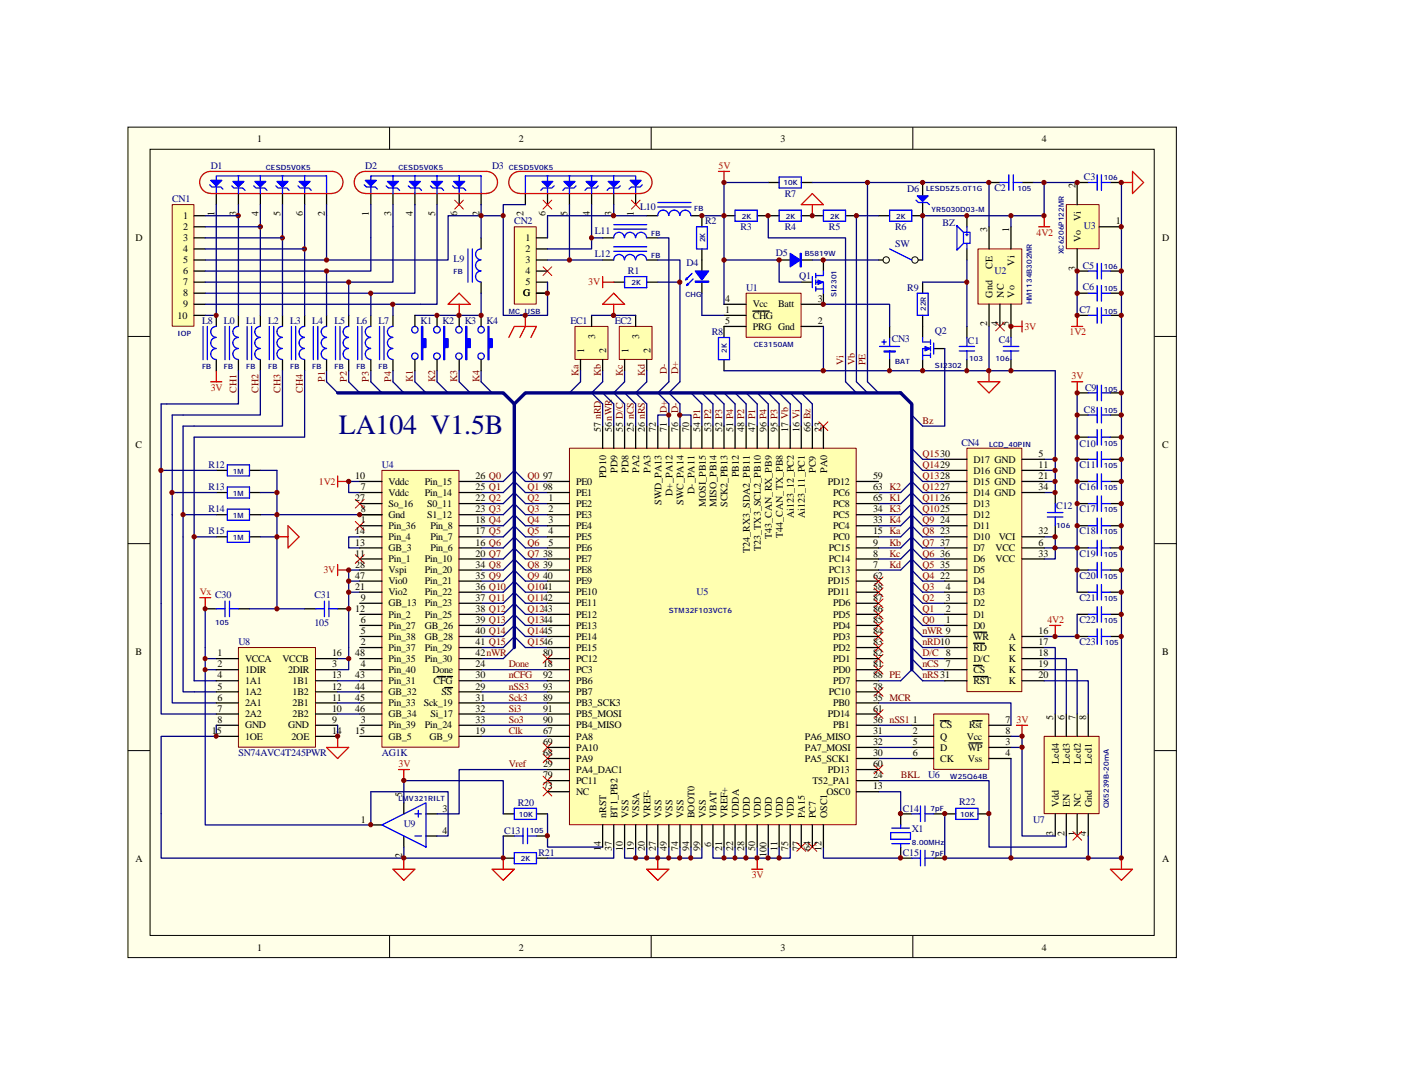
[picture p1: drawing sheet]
<svg xmlns="http://www.w3.org/2000/svg" width="279mm" height="216mm" viewBox="0 0 279 216" stroke-linecap="round" stroke-linejoin="round" font-family="sans-serif">
<defs><g id="words">
<text font-size="5.5" fill="#000080" x="67.4" y="86.3">LA104 V1.5B</text>
<g font-size="2">
<text x="51.1" y="28.3">1</text>
<text x="103.2" y="28.3">2</text>
<text x="155.2" y="28.3">3</text>
<text x="207.2" y="28.3">4</text>
<text x="213.9" y="37.4" transform="rotate(-90 213.9 37.4)">2</text>
<text x="27" y="47.9">D</text>
<text x="36.4" y="43.5">1</text>
<text x="36.4" y="45.7">2</text>
<text x="36.4" y="47.9">3</text>
<text x="42.6" y="42.9" transform="rotate(-90 42.6 42.9)">1</text>
<text x="47" y="42.9" transform="rotate(-90 47 42.9)">3</text>
<text x="51.4" y="42.9" transform="rotate(-90 51.4 42.9)">4</text>
<text x="55.8" y="42.9" transform="rotate(-90 55.8 42.9)">5</text>
<text x="60.2" y="42.9" transform="rotate(-90 60.2 42.9)">6</text>
<text x="64.6" y="42.9" transform="rotate(-90 64.6 42.9)">2</text>
<text x="73.4" y="42.9" transform="rotate(-90 73.4 42.9)">1</text>
<text x="77.8" y="42.9" transform="rotate(-90 77.8 42.9)">3</text>
<text x="82.1" y="42.9" transform="rotate(-90 82.1 42.9)">4</text>
<text x="86.5" y="42.9" transform="rotate(-90 86.5 42.9)">5</text>
<text x="90.9" y="42.9" transform="rotate(-90 90.9 42.9)">6</text>
<text x="95.3" y="42.9" transform="rotate(-90 95.3 42.9)">2</text>
<text x="104.1" y="42.9" transform="rotate(-90 104.1 42.9)">2</text>
<text x="104.5" y="47.9">1</text>
<text x="108.5" y="42.9" transform="rotate(-90 108.5 42.9)">6</text>
<text x="112.9" y="42.9" transform="rotate(-90 112.9 42.9)">5</text>
<text x="117.3" y="42.9" transform="rotate(-90 117.3 42.9)">4</text>
<text x="121.7" y="42.9" transform="rotate(-90 121.7 42.9)">3</text>
<text x="126" y="42.9" transform="rotate(-90 126 42.9)">1</text>
<text x="196.3" y="46.2" transform="rotate(-90 196.3 46.2)">3</text>
<text x="200.7" y="46.2" transform="rotate(-90 200.7 46.2)">1</text>
<text x="214.9" y="44" transform="rotate(-90 214.9 44)">Vi</text>
<text x="221.9" y="44.6">1</text>
<text x="231.1" y="47.9">D</text>
<text x="36.4" y="50.1">4</text>
<text x="36.4" y="52.3">5</text>
<text x="104.5" y="50.1">2</text>
<text x="104.5" y="52.3">3</text>
<text x="197.4" y="53.5" transform="rotate(-90 197.4 53.5)">CE</text>
<text x="201.8" y="52.8" transform="rotate(-90 201.8 52.8)">Vi</text>
<text x="213.9" y="53.9" transform="rotate(-90 213.9 53.9)">3</text>
<text x="214.9" y="48.2" transform="rotate(-90 214.9 48.2)">Vo</text>
<text x="36.4" y="54.5">6</text>
<text x="36.4" y="56.7">7</text>
<text x="36.4" y="58.9">8</text>
<text x="104" y="58.9">G</text>
<text x="104.5" y="54.5">4</text>
<text x="104.5" y="56.7">5</text>
<text x="197.4" y="59.2" transform="rotate(-90 197.4 59.2)">Gnd</text>
<text x="199.6" y="59.2" transform="rotate(-90 199.6 59.2)">NC</text>
<text x="201.8" y="59.2" transform="rotate(-90 201.8 59.2)">Vo</text>
<text x="35.3" y="63.3">10</text>
<text x="36.4" y="61.1">9</text>
<text x="144.2" y="62.2">1</text>
<text x="144.2" y="60">4</text>
<text x="144.2" y="64.4">5</text>
<text x="149.7" y="63.3">CHG</text>
<text x="149.7" y="61.1">Vcc</text>
<text x="149.7" y="65.5">PRG Gnd</text>
<text x="154.7" y="61.1">Batt</text>
<text x="162.6" y="64.4">2</text>
<text x="162.6" y="60">3</text>
<text x="196.3" y="64.9" transform="rotate(-90 196.3 64.9)">2</text>
<text x="198.5" y="64.9" transform="rotate(-90 198.5 64.9)">4</text>
<text x="200.7" y="64.9" transform="rotate(-90 200.7 64.9)">5</text>
<text x="116.2" y="70.2" transform="rotate(-90 116.2 70.2)">1</text>
<text x="118.4" y="67.4" transform="rotate(-90 118.4 67.4)">3</text>
<text x="120.6" y="70.2" transform="rotate(-90 120.6 70.2)">2</text>
<text x="125" y="70.2" transform="rotate(-90 125 70.2)">1</text>
<text x="127.1" y="67.4" transform="rotate(-90 127.1 67.4)">3</text>
<text x="129.3" y="70.2" transform="rotate(-90 129.3 70.2)">2</text>
<text x="27" y="89.1">C</text>
<text x="119.5" y="85.8" transform="rotate(-90 119.5 85.8)">57 nRD</text>
<text x="121.7" y="85.8" transform="rotate(-90 121.7 85.8)">56nWR</text>
<text x="123.9" y="85.8" transform="rotate(-90 123.9 85.8)">55 D/C</text>
<text x="126" y="85.8" transform="rotate(-90 126 85.8)">25 nCS</text>
<text x="128.2" y="85.8" transform="rotate(-90 128.2 85.8)">26 nRS</text>
<text x="130.4" y="85.8" transform="rotate(-90 130.4 85.8)">72</text>
<text x="132.6" y="85.8" transform="rotate(-90 132.6 85.8)">71</text>
<text x="134.8" y="85.8" transform="rotate(-90 134.8 85.8)">76</text>
<text x="137" y="85.8" transform="rotate(-90 137 85.8)">70</text>
<text x="139.2" y="85.8" transform="rotate(-90 139.2 85.8)">54 P1</text>
<text x="141.4" y="85.8" transform="rotate(-90 141.4 85.8)">53 P2</text>
<text x="143.6" y="85.8" transform="rotate(-90 143.6 85.8)">52 P3</text>
<text x="145.8" y="85.8" transform="rotate(-90 145.8 85.8)">51 P4</text>
<text x="148" y="85.8" transform="rotate(-90 148 85.8)">48 P2</text>
<text x="150.2" y="85.8" transform="rotate(-90 150.2 85.8)">47 P1</text>
<text x="152.4" y="85.8" transform="rotate(-90 152.4 85.8)">96 P4</text>
<text x="154.6" y="85.8" transform="rotate(-90 154.6 85.8)">95 P3</text>
<text x="156.8" y="85.8" transform="rotate(-90 156.8 85.8)">17 Vb</text>
<text x="159" y="85.8" transform="rotate(-90 159 85.8)">16 Vi</text>
<text x="161.2" y="85.8" transform="rotate(-90 161.2 85.8)">66 Bz</text>
<text x="163.4" y="85.8" transform="rotate(-90 163.4 85.8)">23</text>
<text x="231.1" y="89.1">C</text>
<text x="70.7" y="95.2">10</text>
<text x="94.6" y="95.2">26 Q0</text>
<text x="108" y="95.2">97</text>
<text x="120.6" y="95.1" transform="rotate(-90 120.6 95.1)">PD10</text>
<text x="122.8" y="94" transform="rotate(-90 122.8 94)">PD9</text>
<text x="125" y="94" transform="rotate(-90 125 94)">PD8</text>
<text x="127.1" y="94" transform="rotate(-90 127.1 94)">PA2</text>
<text x="129.3" y="94" transform="rotate(-90 129.3 94)">PA3</text>
<text x="146.9" y="94.9" transform="rotate(-90 146.9 94.9)">PB12</text>
<text x="162.3" y="94" transform="rotate(-90 162.3 94)">PC9</text>
<text x="164.5" y="94" transform="rotate(-90 164.5 94)">PA0</text>
<text x="173.6" y="95.2">59</text>
<text x="193.6" y="94.1">D16 GND</text>
<text x="193.6" y="91.9">D17 GND</text>
<text x="206.5" y="90.8">5</text>
<text x="206.5" y="93">11</text>
<text x="206.5" y="95.2">21</text>
<text x="70.7" y="99.7">27</text>
<text x="71.8" y="97.5">7</text>
<text x="71.8" y="101.9">8</text>
<text x="77.3" y="98.6">Vddc</text>
<text x="77.3" y="96.4">Vddc</text>
<text x="77.3" y="100.8">So_16</text>
<text x="84.5" y="98.6">Pin_14</text>
<text x="84.5" y="96.4">Pin_15</text>
<text x="84.9" y="100.8">S0_11</text>
<text x="94.6" y="99.7">22 Q2</text>
<text x="94.6" y="101.9">23 Q3</text>
<text x="94.6" y="97.5">25 Q1</text>
<text x="108" y="97.5">98</text>
<text x="109.1" y="99.7">1</text>
<text x="109.1" y="101.9">2</text>
<text x="114.6" y="100.8">PE2</text>
<text x="114.6" y="96.4">PE0</text>
<text x="114.6" y="98.6">PE1</text>
<text x="131.5" y="100.4" transform="rotate(-90 131.5 100.4)">SWD_PA13</text>
<text x="133.7" y="98.6" transform="rotate(-90 133.7 98.6)">D+_PA12</text>
<text x="135.9" y="100.4" transform="rotate(-90 135.9 100.4)">SWC_PA14</text>
<text x="138.1" y="98.2" transform="rotate(-90 138.1 98.2)">D-_PA11</text>
<text x="140.3" y="100.8" transform="rotate(-90 140.3 100.8)">MOSI_PB15</text>
<text x="142.5" y="100.8" transform="rotate(-90 142.5 100.8)">MISO_PB14</text>
<text x="144.7" y="100.8" transform="rotate(-90 144.7 100.8)">SCK2_PB13</text>
<text x="164.6" y="96.4">PD12</text>
<text x="165.7" y="98.6">PC6</text>
<text x="165.7" y="100.8">PC8</text>
<text x="173.6" y="101.9">34 K3</text>
<text x="173.6" y="97.5">63 K2</text>
<text x="173.6" y="99.7">65 K1</text>
<text x="193.6" y="100.8">D13</text>
<text x="193.6" y="98.6">D14 GND</text>
<text x="193.6" y="96.4">D15 GND</text>
<text x="206.5" y="97.5">34</text>
<text x="70.7" y="106.3">14</text>
<text x="71.8" y="104.1">1</text>
<text x="77.3" y="105.2">Pin_36</text>
<text x="77.3" y="103">Gnd</text>
<text x="77.3" y="107.4">Pin_4</text>
<text x="84.9" y="103">S1_12</text>
<text x="85.6" y="107.4">Pin_7</text>
<text x="85.6" y="105.2">Pin_8</text>
<text x="94.6" y="106.3">17 Q5</text>
<text x="94.6" y="104.1">18 Q4</text>
<text x="109.1" y="104.1">3</text>
<text x="109.1" y="106.3">4</text>
<text x="114.6" y="103">PE3</text>
<text x="114.6" y="105.2">PE4</text>
<text x="114.6" y="107.4">PE5</text>
<text x="153.5" y="107.2" transform="rotate(-90 153.5 107.2)">T43_CAN_RX_PB9</text>
<text x="155.7" y="107" transform="rotate(-90 155.7 107)">T44_CAN_TX_PB8</text>
<text x="157.9" y="103" transform="rotate(-90 157.9 103)">Ai123_12_PC2</text>
<text x="160.1" y="103" transform="rotate(-90 160.1 103)">Ai123_11_PC1</text>
<text x="165.7" y="107.4">PC0</text>
<text x="165.7" y="105.2">PC4</text>
<text x="165.7" y="103">PC5</text>
<text x="173.6" y="106.3">15 Ka</text>
<text x="173.6" y="104.1">33 K4</text>
<text x="187" y="106.3">23</text>
<text x="187" y="104.1">24</text>
<text x="193.6" y="107.4">D10</text>
<text x="193.6" y="105.2">D11</text>
<text x="193.6" y="103">D12</text>
<text x="198.6" y="107.4">VCI</text>
<text x="206.5" y="106.3">32</text>
<text x="70.7" y="110.7">11</text>
<text x="70.7" y="108.5">13</text>
<text x="70.7" y="112.9">28</text>
<text x="77.3" y="111.8">Pin_1</text>
<text x="77.3" y="109.6">GB_3</text>
<text x="77.3" y="114">Vspi</text>
<text x="84.5" y="111.8">Pin_10</text>
<text x="84.5" y="114">Pin_20</text>
<text x="85.6" y="109.6">Pin_6</text>
<text x="94.6" y="108.5">16 Q6</text>
<text x="94.6" y="110.7">20 Q7</text>
<text x="94.6" y="112.9">34 Q8</text>
<text x="108" y="110.7">38</text>
<text x="108" y="112.9">39</text>
<text x="109.1" y="108.5">5</text>
<text x="114.6" y="109.6">PE6</text>
<text x="114.6" y="111.8">PE7</text>
<text x="114.6" y="114">PE8</text>
<text x="149.1" y="110" transform="rotate(-90 149.1 110)">T24_RX3_SDA2_PB11</text>
<text x="151.3" y="109.6" transform="rotate(-90 151.3 109.6)">T23_TX3_SCL2_PB10</text>
<text x="164.8" y="114">PC13</text>
<text x="164.8" y="111.8">PC14</text>
<text x="164.8" y="109.6">PC15</text>
<text x="173.6" y="112.9">7</text>
<text x="173.6" y="110.7">8</text>
<text x="173.6" y="108.5">9</text>
<text x="187" y="112.9">35</text>
<text x="187" y="110.7">36</text>
<text x="187" y="108.5">37</text>
<text x="193.6" y="114">D5</text>
<text x="193.6" y="111.8">D6</text>
<text x="193.6" y="109.6">D7</text>
<text x="198" y="109.6">VCC</text>
<text x="198" y="111.8">VCC</text>
<text x="206.5" y="108.5">6</text>
<text x="206.5" y="110.7">33</text>
<text x="70.7" y="117.3">21</text>
<text x="70.7" y="115.1">47</text>
<text x="71.8" y="119.5">9</text>
<text x="77.3" y="118.4">Vio2</text>
<text x="77.3" y="116.2">Vio0</text>
<text x="84.5" y="116.2">Pin_21</text>
<text x="84.5" y="118.4">Pin_22</text>
<text x="94.6" y="115.1">35 Q9</text>
<text x="94.6" y="117.3">36 Q10</text>
<text x="94.6" y="119.5">37 Q11</text>
<text x="108" y="115.1">40</text>
<text x="114.6" y="116.2">PE9</text>
<text x="114.6" y="118.4">PE10</text>
<text x="164.6" y="118.4">PD11</text>
<text x="164.6" y="116.2">PD15</text>
<text x="173.6" y="117.3">58</text>
<text x="173.6" y="115.1">62</text>
<text x="173.6" y="119.5">87</text>
<text x="187" y="115.1">22</text>
<text x="188.1" y="119.5">3</text>
<text x="188.1" y="117.3">4</text>
<text x="193.6" y="118.4">D3</text>
<text x="193.6" y="116.2">D4</text>
<text x="70.7" y="121.7">12</text>
<text x="71.8" y="123.9">6</text>
<text x="77.3" y="125">Pin_27</text>
<text x="77.3" y="120.6">GB_13</text>
<text x="77.3" y="122.8">Pin_2</text>
<text x="84.5" y="122.8">Pin_25</text>
<text x="84.5" y="125">GB_26</text>
<text x="84.5" y="120.6">Pin_23</text>
<text x="94.6" y="121.7">38 Q12</text>
<text x="94.6" y="123.9">39 Q13</text>
<text x="114.6" y="120.6">PE11</text>
<text x="114.6" y="122.8">PE12</text>
<text x="114.6" y="125">PE13</text>
<text x="165.7" y="125">PD4</text>
<text x="165.7" y="122.8">PD5</text>
<text x="165.7" y="120.6">PD6</text>
<text x="173.6" y="123.9">85</text>
<text x="173.6" y="121.7">86</text>
<text x="188.1" y="123.9">1</text>
<text x="188.1" y="121.7">2</text>
<text x="193.6" y="125">D0</text>
<text x="193.6" y="122.8">D1</text>
<text x="193.6" y="120.6">D2</text>
<text x="27" y="130.3">B</text>
<text x="43.2" y="130.5">1</text>
<text x="48.7" y="131.6">VCCA</text>
<text x="56.2" y="131.6">VCCB</text>
<text x="66" y="130.5">16</text>
<text x="70.7" y="130.5">48</text>
<text x="71.8" y="128.3">2</text>
<text x="71.8" y="126.1">5</text>
<text x="77.3" y="129.4">Pin_37</text>
<text x="77.3" y="127.2">Pin_38</text>
<text x="77.3" y="131.6">Pin_35</text>
<text x="84.5" y="127.2">GB_28</text>
<text x="84.5" y="129.4">Pin_29</text>
<text x="84.5" y="131.6">Pin_30</text>
<text x="94.6" y="126.1">40 Q14</text>
<text x="94.6" y="128.3">41 Q15</text>
<text x="94.6" y="130.5">42nWR</text>
<text x="108" y="130.5">80</text>
<text x="114.6" y="127.2">PE14</text>
<text x="114.6" y="129.4">PE15</text>
<text x="114.6" y="131.6">PC12</text>
<text x="165.7" y="131.6">PD1</text>
<text x="165.7" y="129.4">PD2</text>
<text x="165.7" y="127.2">PD3</text>
<text x="173.6" y="130.5">82</text>
<text x="173.6" y="128.3">83</text>
<text x="173.6" y="126.1">84</text>
<text x="193.6" y="131.6">D/C</text>
<text x="193.6" y="127.2">WR</text>
<text x="193.6" y="129.4">RD</text>
<text x="200.6" y="127.2">A</text>
<text x="200.6" y="129.4">K</text>
<text x="200.6" y="131.6">K</text>
<text x="206.5" y="126.1">16</text>
<text x="206.5" y="128.3">17</text>
<text x="206.5" y="130.5">18</text>
<text x="231.1" y="130.3">B</text>
<text x="43.2" y="132.7">2</text>
<text x="43.2" y="134.9">4</text>
<text x="43.2" y="137.1">5</text>
<text x="48.7" y="133.8">1DIR</text>
<text x="48.7" y="136">1A1</text>
<text x="57.3" y="133.8">2DIR</text>
<text x="58.2" y="136">1B1</text>
<text x="66" y="132.7">3</text>
<text x="66" y="137.1">12</text>
<text x="66" y="134.9">13</text>
<text x="70.7" y="134.9">43</text>
<text x="70.7" y="137.1">44</text>
<text x="71.8" y="132.7">4</text>
<text x="77.3" y="133.8">Pin_40</text>
<text x="77.3" y="136">Pin_31</text>
<text x="86" y="133.8">Done</text>
<text x="86.2" y="136">CFG</text>
<text x="94.6" y="132.7">24</text>
<text x="94.6" y="137.1">29</text>
<text x="94.6" y="134.9">30</text>
<text x="108" y="132.7">18</text>
<text x="108" y="134.9">92</text>
<text x="108" y="137.1">93</text>
<text x="114.6" y="133.8">PC3</text>
<text x="114.6" y="136">PB6</text>
<text x="165.7" y="133.8">PD0</text>
<text x="165.7" y="136">PD7</text>
<text x="173.6" y="137.1">78</text>
<text x="173.6" y="132.7">81</text>
<text x="173.6" y="134.9">88 PE</text>
<text x="193.6" y="133.8">CS</text>
<text x="193.6" y="136">RST</text>
<text x="200.6" y="133.8">K</text>
<text x="200.6" y="136">K</text>
<text x="206.5" y="132.7">19</text>
<text x="206.5" y="134.9">20</text>
<text x="43.2" y="139.3">6</text>
<text x="43.2" y="141.5">7</text>
<text x="43.2" y="143.7">8</text>
<text x="48.7" y="138.2">1A2</text>
<text x="48.7" y="140.4">2A1</text>
<text x="48.7" y="142.6">2A2</text>
<text x="58.2" y="142.6">2B2</text>
<text x="58.2" y="140.4">2B1</text>
<text x="58.2" y="138.2">1B2</text>
<text x="66" y="143.7">9</text>
<text x="66" y="141.5">10</text>
<text x="66" y="139.3">11</text>
<text x="70.7" y="139.3">45</text>
<text x="70.7" y="141.5">46</text>
<text x="71.8" y="143.7">3</text>
<text x="77.3" y="138.2">GB_32</text>
<text x="77.3" y="140.4">Pin_33</text>
<text x="77.3" y="142.6">GB_34</text>
<text x="84.3" y="140.4">Sck_19</text>
<text x="85.6" y="142.6">Si_17</text>
<text x="87.8" y="138.2">SS</text>
<text x="94.6" y="139.3">31</text>
<text x="94.6" y="141.5">32</text>
<text x="94.6" y="143.7">33</text>
<text x="108" y="139.3">89</text>
<text x="108" y="143.7">90</text>
<text x="108" y="141.5">91</text>
<text x="114.6" y="140.4">PB3_SCK3</text>
<text x="114.6" y="142.6">PB5_MOSI</text>
<text x="114.6" y="138.2">PB7</text>
<text x="164.6" y="142.6">PD14</text>
<text x="164.8" y="138.2">PC10</text>
<text x="165.7" y="140.4">PB0</text>
<text x="173.6" y="139.3">35 MCR</text>
<text x="173.6" y="143.7">36 nSS1</text>
<text x="173.6" y="141.5">61</text>
<text x="181.5" y="143.7">1</text>
<text x="199.9" y="143.7">7</text>
<text x="209.5" y="143.1" transform="rotate(-90 209.5 143.1)">5</text>
<text x="211.7" y="143.1" transform="rotate(-90 211.7 143.1)">6</text>
<text x="213.9" y="143.1" transform="rotate(-90 213.9 143.1)">7</text>
<text x="216" y="143.1" transform="rotate(-90 216 143.1)">8</text>
<text x="42.1" y="145.9">15</text>
<text x="48.7" y="144.8">GND</text>
<text x="48.7" y="147">1OE</text>
<text x="57.3" y="144.8">GND</text>
<text x="58" y="147">2OE</text>
<text x="66" y="145.9">14</text>
<text x="70.7" y="145.9">15</text>
<text x="77.3" y="144.8">Pin_39</text>
<text x="77.3" y="147">GB_5</text>
<text x="84.5" y="144.8">Pin_24</text>
<text x="85.4" y="147">GB_9</text>
<text x="94.6" y="145.9">19</text>
<text x="108" y="145.9">67</text>
<text x="108" y="148.1">69</text>
<text x="114.6" y="147">PA8</text>
<text x="114.6" y="149.2">PA10</text>
<text x="114.6" y="144.8">PB4_MISO</text>
<text x="160" y="147">PA6_MISO</text>
<text x="160" y="149.2">PA7_MOSI</text>
<text x="165.7" y="144.8">PB1</text>
<text x="173.6" y="145.9">31</text>
<text x="173.6" y="148.1">32</text>
<text x="181.5" y="145.9">2</text>
<text x="181.5" y="148.1">5</text>
<text x="187" y="144.8">CS</text>
<text x="187" y="147">Q</text>
<text x="187" y="149.2">D</text>
<text x="192.3" y="147">Vcc</text>
<text x="192.5" y="149.2">WP</text>
<text x="192.7" y="144.8">Rst</text>
<text x="199.9" y="145.9">8</text>
<text x="199.9" y="148.1">3</text>
<text x="108" y="152.5">29</text>
<text x="108" y="150.3">68</text>
<text x="108" y="154.7">79</text>
<text x="114.6" y="153.6">PA4_DAC1</text>
<text x="114.6" y="151.4">PA9</text>
<text x="114.6" y="155.8">PC11</text>
<text x="160" y="151.4">PA5_SCK1</text>
<text x="161.5" y="155.8">T52_PA1</text>
<text x="164.6" y="153.6">PD13</text>
<text x="173.6" y="150.3">30</text>
<text x="173.6" y="152.5">60</text>
<text x="173.6" y="154.7">24</text>
<text x="181.5" y="150.3">6</text>
<text x="187" y="151.4">CK</text>
<text x="192.5" y="151.4">Vss</text>
<text x="199.9" y="150.3">4</text>
<text x="210.6" y="151.9" transform="rotate(-90 210.6 151.9)">Led4</text>
<text x="212.8" y="151.9" transform="rotate(-90 212.8 151.9)">Led3</text>
<text x="214.9" y="151.9" transform="rotate(-90 214.9 151.9)">Led2</text>
<text x="217.1" y="151.9" transform="rotate(-90 217.1 151.9)">Led1</text>
<text x="80" y="158.5" transform="rotate(-90 80 158.5)">5</text>
<text x="88" y="161.3">3</text>
<text x="108" y="156.9">73</text>
<text x="114.6" y="158">NC</text>
<text x="164.4" y="158">OSC0</text>
<text x="173.6" y="156.9">13</text>
<text x="210.6" y="160.4" transform="rotate(-90 210.6 160.4)">Vdd</text>
<text x="212.8" y="160.4" transform="rotate(-90 212.8 160.4)">EN</text>
<text x="214.9" y="160.4" transform="rotate(-90 214.9 160.4)">NC</text>
<text x="217.1" y="160.4" transform="rotate(-90 217.1 160.4)">Gnd</text>
<text x="71.8" y="163.5">1</text>
<text x="88" y="165.7">4</text>
<text x="120.6" y="162.6" transform="rotate(-90 120.6 162.6)">nRST</text>
<text x="122.8" y="162.6" transform="rotate(-90 122.8 162.6)">BT1_PB2</text>
<text x="125" y="162.6" transform="rotate(-90 125 162.6)">VSS</text>
<text x="127.1" y="162.6" transform="rotate(-90 127.1 162.6)">VSSA</text>
<text x="129.3" y="162.6" transform="rotate(-90 129.3 162.6)">VREF-</text>
<text x="131.5" y="162.6" transform="rotate(-90 131.5 162.6)">VSS</text>
<text x="133.7" y="162.6" transform="rotate(-90 133.7 162.6)">VSS</text>
<text x="135.9" y="162.6" transform="rotate(-90 135.9 162.6)">VSS</text>
<text x="138.1" y="162.6" transform="rotate(-90 138.1 162.6)">BOOT0</text>
<text x="140.3" y="162.6" transform="rotate(-90 140.3 162.6)">VSS</text>
<text x="142.5" y="162.6" transform="rotate(-90 142.5 162.6)">VBAT</text>
<text x="144.7" y="162.6" transform="rotate(-90 144.7 162.6)">VREF+</text>
<text x="146.9" y="162.6" transform="rotate(-90 146.9 162.6)">VDDA</text>
<text x="149.1" y="162.6" transform="rotate(-90 149.1 162.6)">VDD</text>
<text x="151.3" y="162.6" transform="rotate(-90 151.3 162.6)">VDD</text>
<text x="153.5" y="162.6" transform="rotate(-90 153.5 162.6)">VDD</text>
<text x="155.7" y="162.6" transform="rotate(-90 155.7 162.6)">VDD</text>
<text x="157.9" y="162.6" transform="rotate(-90 157.9 162.6)">VDD</text>
<text x="160.1" y="162.6" transform="rotate(-90 160.1 162.6)">PA15</text>
<text x="162.3" y="162.6" transform="rotate(-90 162.3 162.6)">PC7</text>
<text x="164.5" y="162.6" transform="rotate(-90 164.5 162.6)">OSC1</text>
<text x="209.5" y="166.2" transform="rotate(-90 209.5 166.2)">3</text>
<text x="211.7" y="166.2" transform="rotate(-90 211.7 166.2)">2</text>
<text x="213.9" y="166.2" transform="rotate(-90 213.9 166.2)">1</text>
<text x="216" y="166.2" transform="rotate(-90 216 166.2)">4</text>
<text x="27" y="171.4">A</text>
<text x="80" y="170.6" transform="rotate(-90 80 170.6)">2</text>
<text x="119.5" y="169.2" transform="rotate(-90 119.5 169.2)">14</text>
<text x="121.7" y="169.2" transform="rotate(-90 121.7 169.2)">37</text>
<text x="123.9" y="169.2" transform="rotate(-90 123.9 169.2)">10</text>
<text x="126" y="169.2" transform="rotate(-90 126 169.2)">19</text>
<text x="128.2" y="169.2" transform="rotate(-90 128.2 169.2)">20</text>
<text x="130.4" y="169.2" transform="rotate(-90 130.4 169.2)">27</text>
<text x="132.6" y="169.2" transform="rotate(-90 132.6 169.2)">49</text>
<text x="134.8" y="169.2" transform="rotate(-90 134.8 169.2)">74</text>
<text x="137" y="169.2" transform="rotate(-90 137 169.2)">94</text>
<text x="139.2" y="169.2" transform="rotate(-90 139.2 169.2)">99</text>
<text x="141.4" y="168.4" transform="rotate(-90 141.4 168.4)">6</text>
<text x="143.6" y="169.2" transform="rotate(-90 143.6 169.2)">21</text>
<text x="145.8" y="169.2" transform="rotate(-90 145.8 169.2)">22</text>
<text x="148" y="169.2" transform="rotate(-90 148 169.2)">28</text>
<text x="150.2" y="169.2" transform="rotate(-90 150.2 169.2)">50</text>
<text x="152.4" y="170.3" transform="rotate(-90 152.4 170.3)">100</text>
<text x="154.6" y="169.2" transform="rotate(-90 154.6 169.2)">11</text>
<text x="156.8" y="169.2" transform="rotate(-90 156.8 169.2)">75</text>
<text x="159" y="169.2" transform="rotate(-90 159 169.2)">77</text>
<text x="161.2" y="169.2" transform="rotate(-90 161.2 169.2)">64</text>
<text x="163.4" y="169.2" transform="rotate(-90 163.4 169.2)">12</text>
<text x="231.1" y="171.4">A</text>
<text x="51.1" y="189.1">1</text>
<text x="103.2" y="189.1">2</text>
<text x="155.2" y="189.1">3</text>
<text x="207.2" y="189.1">4</text>
</g>
<g font-size="2" fill="#000080">
<text x="41.9" y="33.6">D1</text>
<text x="72.6" y="33.6">D2</text>
<text x="97.9" y="33.6">D3</text>
<text x="215.6" y="35.8">C3</text>
<text x="34.2" y="40.2">CN1</text>
<text x="127.3" y="41.8">L10</text>
<text x="156" y="39.1">R7</text>
<text x="180.4" y="38.2">D6</text>
<text x="197.8" y="38">C2</text>
<text x="102.3" y="44.6">CN2</text>
<text x="118.3" y="46.6">L11</text>
<text x="140.3" y="44.6">R2</text>
<text x="147.3" y="45.7">R3</text>
<text x="156" y="45.7">R4</text>
<text x="164.8" y="45.7">R5</text>
<text x="178" y="45.7">R6</text>
<text x="187.5" y="44.9">BZ</text>
<text x="215.6" y="45.5">U3</text>
<text x="90.2" y="52.1">L9</text>
<text x="118.3" y="51">L12</text>
<text x="136.5" y="52.8">D4</text>
<text x="154.3" y="50.8">D5</text>
<text x="178" y="49">SW</text>
<text x="215.3" y="53.4">C5</text>
<text x="124.9" y="54.5">R1</text>
<text x="148.4" y="57.8">U1</text>
<text x="158.9" y="55.4">Q1</text>
<text x="180.4" y="57.8">R9</text>
<text x="197.8" y="54.5">U2</text>
<text x="215.3" y="57.6">C6</text>
<text x="40.2" y="64.4">L8</text>
<text x="44.5" y="64.4">L0</text>
<text x="48.9" y="64.4">L1</text>
<text x="53.3" y="64.4">L2</text>
<text x="57.7" y="64.4">L3</text>
<text x="62.1" y="64.4">L4</text>
<text x="66.5" y="64.4">L5</text>
<text x="70.9" y="64.4">L6</text>
<text x="75.3" y="64.4">L7</text>
<text x="83.6" y="64.4">K1</text>
<text x="88" y="64.4">K2</text>
<text x="92.4" y="64.4">K3</text>
<text x="96.8" y="64.4">K4</text>
<text x="113.5" y="64.4">EC1</text>
<text x="122.3" y="64.4">EC2</text>
<text x="214.7" y="62.2">C7</text>
<text x="141.6" y="66.6">R8</text>
<text x="177.3" y="68">CN3</text>
<text x="185.9" y="66.4">Q2</text>
<text x="192.5" y="68.4">C1</text>
<text x="198.6" y="68.2">C4</text>
<text x="215.8" y="77.6">C9</text>
<text x="215.6" y="82">C8</text>
<text x="191.2" y="88.6">CN4</text>
<text x="214.7" y="88.9">C10</text>
<text x="41.5" y="93">R12</text>
<text x="75.9" y="93">U4</text>
<text x="214.7" y="93">C11</text>
<text x="41.5" y="101.9">R14</text>
<text x="41.5" y="97.5">R13</text>
<text x="210.1" y="101.2">C12</text>
<text x="214.7" y="101.9">C17</text>
<text x="214.7" y="97.5">C16</text>
<text x="41.5" y="106.3">R15</text>
<text x="214.7" y="106.3">C18</text>
<text x="214.7" y="110.7">C19</text>
<text x="62.5" y="118.8">C31</text>
<text x="138.5" y="118.4">U5</text>
<text x="214.7" y="119.5">C21</text>
<text x="214.7" y="115.1">C20</text>
<text x="62.5" y="124.5">105</text>
<text x="214.7" y="123.9">C22</text>
<text x="47.4" y="128.3">U8</text>
<text x="214.7" y="128.3">C23</text>
<text x="47.4" y="150.3">SN74AVC4T245PWR</text>
<text x="75.9" y="150.3">AG1K</text>
<text x="184.6" y="154.7">U6</text>
<text x="103" y="160.2">R20</text>
<text x="179.5" y="161.3">C14</text>
<text x="190.8" y="160">R22</text>
<text x="80.3" y="164.4">U9</text>
<text x="100.3" y="165.7">C13</text>
<text x="181.3" y="165.5">X1</text>
<text x="205.4" y="163.5">U7</text>
<text x="107.1" y="170.1">R21</text>
<text x="179.5" y="170.1">C15</text>
</g>
<g font-size="2" fill="#f00">
<text x="142.9" y="33.6">5V</text>
<text x="206.1" y="46.8">4V2</text>
<text x="117" y="56.7">3V</text>
<text x="203.7" y="65.5">3V</text>
<text x="212.7" y="66.6">1V2</text>
<text x="41.9" y="77.6">3V</text>
<text x="213.1" y="75.4">3V</text>
<text x="63.4" y="96.4">1V2</text>
<text x="64.3" y="114">3V</text>
<text x="39.7" y="118.4">Vx C30</text>
<text x="208.3" y="123.9">4V2</text>
<text x="202.1" y="143.7">3V</text>
<text x="79.2" y="152.5">3V</text>
<text x="149.5" y="174.5">3V</text>
</g>
<g font-size="2" fill="#800000">
<text x="64.6" y="75.9" transform="rotate(-90 64.6 75.9)">P1</text>
<text x="69" y="75.9" transform="rotate(-90 69 75.9)">P2</text>
<text x="73.4" y="75.9" transform="rotate(-90 73.4 75.9)">P3</text>
<text x="77.8" y="75.9" transform="rotate(-90 77.8 75.9)">P4</text>
<text x="82.1" y="75.9" transform="rotate(-90 82.1 75.9)">K1</text>
<text x="86.5" y="75.9" transform="rotate(-90 86.5 75.9)">K2</text>
<text x="90.9" y="75.9" transform="rotate(-90 90.9 75.9)">K3</text>
<text x="95.3" y="75.9" transform="rotate(-90 95.3 75.9)">K4</text>
<text x="115.1" y="74.8" transform="rotate(-90 115.1 74.8)">Ka</text>
<text x="119.5" y="74.8" transform="rotate(-90 119.5 74.8)">Kb</text>
<text x="123.9" y="74.8" transform="rotate(-90 123.9 74.8)">Kc</text>
<text x="128.2" y="74.8" transform="rotate(-90 128.2 74.8)">Kd</text>
<text x="132.6" y="74.4" transform="rotate(-90 132.6 74.4)">D-</text>
<text x="134.8" y="74.4" transform="rotate(-90 134.8 74.4)">D+</text>
<text x="167.8" y="72.6" transform="rotate(-90 167.8 72.6)">Vi</text>
<text x="170" y="72.6" transform="rotate(-90 170 72.6)">Vb</text>
<text x="172.1" y="72.6" transform="rotate(-90 172.1 72.6)">PE</text>
<text x="47" y="78.1" transform="rotate(-90 47 78.1)">CH1</text>
<text x="51.4" y="78.1" transform="rotate(-90 51.4 78.1)">CH2</text>
<text x="55.8" y="78.1" transform="rotate(-90 55.8 78.1)">CH3</text>
<text x="60.2" y="78.1" transform="rotate(-90 60.2 78.1)">CH4</text>
<text x="132.6" y="82.1" transform="rotate(-90 132.6 82.1)">D+</text>
<text x="134.8" y="82.1" transform="rotate(-90 134.8 82.1)">D-</text>
<text x="183.5" y="84.2">Bz</text>
<text x="104.9" y="95.2">Q0</text>
<text x="183.5" y="95.3">Q1328</text>
<text x="183.5" y="93">Q1429</text>
<text x="183.5" y="90.8">Q1530</text>
<text x="104.9" y="97.5">Q1</text>
<text x="104.9" y="99.7">Q2</text>
<text x="104.9" y="101.9">Q3</text>
<text x="183.5" y="101.9">Q1025</text>
<text x="183.5" y="99.7">Q1126</text>
<text x="183.5" y="97.5">Q1227</text>
<text x="104.9" y="104.1">Q4</text>
<text x="104.9" y="106.3">Q5</text>
<text x="183.5" y="106.3">Q8</text>
<text x="183.5" y="104.1">Q9</text>
<text x="104.9" y="108.5">Q6</text>
<text x="104.9" y="110.7">Q7</text>
<text x="104.9" y="112.9">Q8</text>
<text x="176.9" y="112.9">Kd</text>
<text x="176.9" y="108.5">Kb</text>
<text x="176.9" y="110.7">Kc</text>
<text x="183.5" y="112.9">Q5</text>
<text x="183.5" y="110.7">Q6</text>
<text x="183.5" y="108.5">Q7</text>
<text x="104.9" y="115.1">Q9</text>
<text x="104.9" y="117.3">Q1041</text>
<text x="104.9" y="119.5">Q1142</text>
<text x="183.5" y="119.5">Q2</text>
<text x="183.5" y="117.3">Q3</text>
<text x="183.5" y="115.1">Q4</text>
<text x="104.9" y="121.7">Q1243</text>
<text x="104.9" y="123.9">Q1344</text>
<text x="183.5" y="123.9">Q0</text>
<text x="183.5" y="121.7">Q1</text>
<text x="104.9" y="126.1">Q1445</text>
<text x="104.9" y="128.3">Q1546</text>
<text x="183.5" y="128.3">nRD10</text>
<text x="183.5" y="126.1">nWR 9</text>
<text x="183.5" y="130.5">D/C 8</text>
<text x="101.2" y="134.9">nCFG</text>
<text x="101.2" y="137.1">nSS3</text>
<text x="101.2" y="132.7">Done</text>
<text x="183.5" y="132.7">nCS 7</text>
<text x="183.5" y="134.9">nRS31</text>
<text x="101.2" y="139.3">Sck3</text>
<text x="101.2" y="141.5">Si3</text>
<text x="101.2" y="143.7">So3</text>
<text x="101.2" y="145.9">Clk</text>
<text x="101.2" y="152.5">Vref</text>
<text x="179.1" y="154.7">BKL</text>
</g>
<g font-size="1.4" fill="#000080">
<text x="52.9" y="33.8">CESD5V0K5</text>
<text x="79.2" y="33.8">CESD5V0K5</text>
<text x="101.2" y="33.8">CESD5V0K5</text>
<text x="219.5" y="35.8">106</text>
<text x="138" y="42">FB</text>
<text x="155.8" y="36.9">10K</text>
<text x="184.1" y="38">LESD5Z5.0T1G</text>
<text x="202.4" y="38">105</text>
<text x="129.5" y="46.8">FB</text>
<text x="147.5" y="43.5">2K</text>
<text x="156.3" y="43.5">2K</text>
<text x="165.1" y="43.5">2K</text>
<text x="178.2" y="43.5">2K</text>
<text x="185.3" y="42.2">YR5030D03-M</text>
<text x="129.5" y="51.2">FB</text>
<text x="140.2" y="48.2" transform="rotate(-90 140.2 48.2)">2K</text>
<text x="160" y="51">B5819W</text>
<text x="211.5" y="50.6" transform="rotate(-90 211.5 50.6)">XC6206P122MR</text>
<text x="219.5" y="53.4">106</text>
<text x="90.2" y="54.5">FB</text>
<text x="125.6" y="56.7">2K</text>
<text x="136.3" y="59.1">CHG</text>
<text x="166.3" y="59" transform="rotate(-90 166.3 59)">SI2301</text>
<text x="219.5" y="57.8">105</text>
<text x="101.2" y="62.4">MC_USB</text>
<text x="184.1" y="61.8" transform="rotate(-90 184.1 61.8)">22R</text>
<text x="205.2" y="60.5" transform="rotate(-90 205.2 60.5)">HM1134B302MR</text>
<text x="219.5" y="62.4">105</text>
<text x="35.3" y="66.8">IOP</text>
<text x="144.6" y="70.2" transform="rotate(-90 144.6 70.2)">2K</text>
<text x="149.9" y="69">CE3150AM</text>
<text x="192.7" y="71.7">103</text>
<text x="198" y="71.7">106</text>
<text x="40.2" y="73.4">FB</text>
<text x="44.5" y="73.4">FB</text>
<text x="48.9" y="73.4">FB</text>
<text x="53.3" y="73.4">FB</text>
<text x="57.7" y="73.4">FB</text>
<text x="62.1" y="73.4">FB</text>
<text x="66.5" y="73.4">FB</text>
<text x="70.9" y="73.4">FB</text>
<text x="75.3" y="73.4">FB</text>
<text x="178" y="72.3">BAT</text>
<text x="185.9" y="73.2">SI2302</text>
<text x="219.5" y="77.9">105</text>
<text x="219.5" y="82">105</text>
<text x="196.7" y="88.9">LCD_40PIN</text>
<text x="219.5" y="88.6">105</text>
<text x="46.3" y="94.1">1M</text>
<text x="219.5" y="93">105</text>
<text x="46.3" y="98.6">1M</text>
<text x="219.5" y="101.9">105</text>
<text x="219.5" y="97.5">105</text>
<text x="46.3" y="107.4">1M</text>
<text x="46.3" y="103">1M</text>
<text x="210.1" y="104.9">106</text>
<text x="219.5" y="106.3">105</text>
<text x="219.5" y="110.7">105</text>
<text x="219.5" y="119.5">105</text>
<text x="219.5" y="115.1">105</text>
<text x="42.8" y="124.3">105</text>
<text x="133" y="121.9">STM32F103VCT6</text>
<text x="219.5" y="123.9">105</text>
<text x="219.7" y="128.3">105</text>
<text x="189" y="154.9">W25Q64B</text>
<text x="79.2" y="159.3">LMV321RILT</text>
<text x="185" y="161.3">7pF</text>
<text x="220.5" y="160.7" transform="rotate(-90 220.5 160.7)">QX5239B-20mA</text>
<text x="103.2" y="162.4">10K</text>
<text x="105.4" y="165.7">105</text>
<text x="181.3" y="167.9">8.00MHz</text>
<text x="191" y="162.4">10K</text>
<text x="103.6" y="171.2">2K</text>
<text x="185" y="170.1">7pF</text>
</g>
</g></defs>
<path d="M25.4 25.3h208.5v165.1h-208.5z" fill="#ffffe8"/>
<g fill="none" stroke="#000" stroke-width=".2">
<path d="M25.4 25.3h208.5v165.1h-208.5zM29.8 29.7h199.7v156.3h-199.7zM77.5 25.3v4.4M129.5 25.3v4.4M181.5 25.3v4.4M25.4 66.9h4.4M229.6 66.9h4.4M25.4 108.1h4.4M229.6 108.1h4.4M25.4 149.2h4.4M229.6 149.2h4.4M77.5 186v4.4"/>
<path d="M129.5 186v4.4M181.5 186v4.4"/>
</g>
<path d="M100.1 170.6h2.2M100.1 166.2h2.2M100.1 161.8h2.2M106.7 170.6h2.2M106.7 166.2h2.2M106.7 161.8h2.2M179.1 170.6h2.2M179.1 161.8h2.2M185.7 170.6h2.2M185.7 161.8h2.2" fill="none" stroke="#000" stroke-width=".25"/>
<g fill="none" stroke="#00f" stroke-width=".25">
<path d="M102.3 166.2h1.7M102.3 160.7h4.4v2.2h-4.4zM102.3 169.5h4.4v2.2h-4.4zM104 164.6v3.1M104.9 166.2h1.8M104.9 164.6v3.1M181.3 170.6h1.7M181.3 161.8h1.7M183 160.2v3.1M183 169v3.1M183.9 170.6h1.8M183.9 160.2v3.1"/>
<path d="M183.9 169v3.1M183.9 161.8h1.8"/>
</g>
<g fill="none" stroke="#000080" stroke-width=".25">
<path d="M130.8 78.1l2.2 2.2M141.8 78.1l2.2 2.2M146.2 89.1v2.2M148.4 89.1v2.2M150.6 89.1v2.2M152.8 89.1v2.2M154.9 89.1v2.2M157.1 89.1v2.2M159.3 89.1v2.2M181.3 97.9l2.2 2.2h4.4M181.3 91.3l2.2 2.2h4.4M181.3 93.5l2.2 2.2h4.4"/>
<path d="M181.3 95.7l2.2 2.2h4.4M183.5 91.3h4.4M181.3 100.1l2.2 2.2h4.4M181.3 102.3l2.2 2.2h4.4M181.3 104.5l2.2 2.2h4.4M181.3 106.7l2.2 2.2h4.4M181.3 108.9l2.2 2.2h4.4M181.3 111.1l2.2 2.2h4.4M181.3 113.3l2.2 2.2h4.4M181.3 115.5l2.2 2.2h4.4M181.3 117.7l2.2 2.2h4.4M181.3 119.9l2.2 2.2h4.4"/>
<path d="M181.3 122.1l2.2 2.2h4.4M181.3 124.3l2.2 2.2h4.4M181.3 126.5l2.2 2.2h4.4M181.3 128.7l2.2 2.2h4.4M181.3 130.9l2.2 2.2h4.4M181.3 133.1l2.2 2.2"/>
</g>
<path d="M208.7 124.3h2.2M209.8 124.3v2.2" fill="none" stroke="#f00" stroke-width=".25"/>
<path d="M207.7 146.4h10.9v15.4h-10.9z" fill="#ffffb0"/>
<path d="M207.6 146.4h11v15.4h-11z" fill="none" stroke="#800000" stroke-width=".2"/>
<path d="M209.8 141.9v4.5M212 141.9v4.5M214.2 141.9v4.5M216.4 141.9v4.5M187.9 161.8h2.2M194.5 161.8h2.2M209.8 161.8v4.4M212 161.8v4.4M214.2 161.8v4.4M216.4 161.8v4.4" fill="none" stroke="#000" stroke-width=".25"/>
<path d="M213.1 75.9h2.2M214.2 75.9v2.2M67.1 94.6v2.2M67.1 95.7h2.2M97.9 172.8h4.4l-2.2 2.2zM100.1 170.6v2.2M128.6 172.8h4.4l-2.2 2.2zM130.8 170.6v2.2M149.5 172.8h2.2M150.6 170.6v2.2M220.8 172.8h4.4l-2.2 2.2zM223 170.6v2.2" fill="none" stroke="#f00" stroke-width=".25"/>
<g fill="none" stroke="#000080" stroke-width=".25">
<path d="M117.6 78.1l2.2 2.2M119.8 78.1l2.2 2.2M122 78.1l2.2 2.2M124.2 78.1l2.2 2.2M126.4 78.1l2.2 2.2M133 78.1l2.2 2.2v4.4M137.4 78.1l2.2 2.2M139.6 78.1l2.2 2.2M100.1 97.9l2.2-2.2 2.2 2.2M100.1 95.7l2.2-2.2 2.2 2.2M133 82.5h-2.2v2.2M133 80.3v4.4"/>
<path d="M135.2 82.5h2.2v2.2M181.3 89.1l2.2 2.2M207.6 91.3h2.2v6.6h-2.2M207.6 93.5h2.2M207.6 95.7h2.2M100.1 119.9l2.2-2.2 2.2 2.2M100.1 117.7l2.2-2.2 2.2 2.2M100.1 115.5l2.2-2.2 2.2 2.2M100.1 113.3l2.2-2.2 2.2 2.2M100.1 111.1l2.2-2.2 2.2 2.2M100.1 108.9l2.2-2.2 2.2 2.2M100.1 106.7l2.2-2.2 2.2 2.2"/>
<path d="M100.1 104.5l2.2-2.2 2.2 2.2M100.1 102.3l2.2-2.2 2.2 2.2M100.1 100.1l2.2-2.2 2.2 2.2M207.6 106.7h2.2v4.4h-2.2M207.6 108.9h2.2M95.7 137.5h13.2M95.7 139.7h13.2M95.7 133.1h13.2M100.1 128.7l2.2-2.2 2.2 2.2M100.1 126.5l2.2-2.2 2.2 2.2M100.1 124.3l2.2-2.2 2.2 2.2M100.1 122.1l2.2-2.2 2.2 2.2"/>
<path d="M183.5 135.3h4.4M95.7 144.2h13.2M95.7 146.4h13.2M95.7 141.9h13.2M108.9 161.8v6.6h10.9M122 168.4v2.2h-13.1M124.2 168.4v2.2h15.4v-2.2M126.4 168.4v2.2M128.6 168.4v2.2M130.8 168.4v2.2M133 168.4v2.2M135.2 168.4v2.2"/>
<path d="M137.4 168.4v2.2M141.8 168.4v2.2h15.3v-2.2M144 168.4v2.2M146.2 168.4v2.2M148.4 168.4v2.2M150.6 168.4v2.2M152.8 168.4v2.2M154.9 168.4v2.2M163.7 168.4v2.2h15.4"/>
</g>
<g fill="none" stroke="#f00" stroke-width=".2">
<path d="M162.9 83.9l1.7 1.7M164.6 83.9l-1.7 1.7M173.8 114.7l1.8 1.7M173.8 116.9l1.8 1.7M173.8 119.1l1.8 1.7M175.6 114.7l-1.8 1.7M175.6 116.9l-1.8 1.7M175.6 119.1l-1.8 1.7M108 130.1l1.7 1.7M109.7 130.1l-1.7 1.7M173.8 121.3l1.8 1.7M173.8 123.5l1.8 1.7"/>
<path d="M173.8 125.7l1.8 1.7M173.8 127.9l1.8 1.7M173.8 130.1l1.8 1.7M173.8 132.3l1.8 1.7M173.8 136.7l1.8 1.7M175.6 121.3l-1.8 1.7M175.6 123.5l-1.8 1.7M175.6 125.7l-1.8 1.7M175.6 127.9l-1.8 1.7M175.6 130.1l-1.8 1.7M175.6 132.3l-1.8 1.7M175.6 136.7l-1.8 1.7"/>
<path d="M173.8 141.1l1.8 1.7M173.8 152.1l1.8 1.7M175.6 141.1l-1.8 1.7M175.6 152.1l-1.8 1.7M158.5 167.5l1.7 1.7M160.2 167.5l-1.7 1.7M160.7 167.5l1.7 1.7M162.4 167.5l-1.7 1.7M213.4 165.3l1.7 1.7M215.1 165.3l-1.7 1.7"/>
</g>
<path d="M190.1 160.7h4.4v2.2h-4.4z" fill="none" stroke="#00f" stroke-width=".25"/>
<path d="M179.1 78.1h-74.6l-2.2 2.2v48.4" fill="none" stroke="#000080" stroke-width=".68"/>
<path d="M192.3 89.2h10.9v48.3h-10.9z" fill="#ffffb0"/>
<path d="M192.3 89.1h10.9v48.4h-10.9z" fill="none" stroke="#800000" stroke-width=".2"/>
<g fill="none" stroke="#000" stroke-width=".25">
<path d="M187.9 91.3h4.4M187.9 93.5h4.4M187.9 95.7h4.4M187.9 97.9h4.4M203.2 91.3h4.4M203.2 93.5h4.4M203.2 95.7h4.4M203.2 97.9h4.4M187.9 119.9h4.4M187.9 117.7h4.4M187.9 108.9h4.4M187.9 115.5h4.4"/>
<path d="M187.9 106.7h4.4M187.9 104.5h4.4M187.9 102.3h4.4M187.9 100.1h4.4M187.9 111.1h4.4M187.9 113.3h4.4M203.2 108.9h4.4M203.2 106.7h4.4M203.2 111.1h4.4M187.9 124.3h4.4M187.9 122.1h4.4M187.9 133.1h4.4"/>
<path d="M187.9 130.9h4.4M187.9 126.5h4.4M187.9 128.7h4.4M187.9 135.3h4.4M193.6 132.3h1.7M193.6 125.7h2.6M193.6 127.9h2.2M193.6 134.5h2.8M203.2 133.1h4.4M203.2 130.9h4.4M203.2 126.5h4.4M203.2 128.7h4.4"/>
<path d="M203.2 135.3h4.4"/>
</g>
<path d="M207.6 130.9h4.4v11M207.6 133.1h6.6v8.8M207.6 135.3h8.8v6.6" fill="none" stroke="#000080" stroke-width=".25"/>
<path d="M202.1 144.2h2.2M203.2 144.2v2.2" fill="none" stroke="#f00" stroke-width=".25"/>
<path d="M34.3 40.7h4.3v24.2h-4.3z" fill="#ffffb0"/>
<path d="M34.2 40.7h4.4v24.2h-4.4z" fill="none" stroke="#800000" stroke-width=".2"/>
<path d="M38.6 42.9h2.2M38.6 45.1h2.2M38.6 47.3h2.2M38.6 49.5h2.2M38.6 51.7h2.2M38.6 53.9h2.2M38.6 56.1h2.2M38.6 58.3h2.2M38.6 60.5h2.2M38.6 62.7h2.2" fill="none" stroke="#000" stroke-width=".25"/>
<path d="M179.1 78.1l2.2 2.2v52.8" fill="none" stroke="#000080" stroke-width=".68"/>
<path d="M201 150.8v19.8M187.9 161.8v8.8h28.5v-4.4" fill="none" stroke="#000080" stroke-width=".25"/>
<path d="M185.7 142h10.9v11h-10.9z" fill="#ffffb0"/>
<path d="M185.7 141.9h10.9v11.1h-10.9z" fill="none" stroke="#800000" stroke-width=".2"/>
<g fill="none" stroke="#000" stroke-width=".25">
<path d="M152.8 36.3h2.1M159.3 36.3h2.2M122 56.1h2.2M128.6 56.1h2.2M86.9 62.7v2.2M86.9 71.5v2.2M91.3 62.7v2.2M91.3 71.5v2.2M209.8 97.9v2.2M214.2 91.3h2.2M220.8 91.3h2.2M209.8 104.5v2.2"/>
<path d="M214.2 117.7h2.2M214.2 113.3h2.2M220.8 117.7h2.2M220.8 113.3h2.2M181.3 144.2h4.4M181.3 146.4h4.4M181.3 148.6h4.4M181.3 150.8h4.4M187 143.3h1.8M192.7 147.7h2.6M193.4 143.3h1.9M196.7 144.2h4.3"/>
<path d="M196.7 146.4h4.3M196.7 148.6h4.3M196.7 150.8h4.3"/>
</g>
<g fill="none" stroke="#000080" stroke-width=".25">
<path d="M223 36.3v134.3M64.9 73.7v2.2M69.3 73.7v2.2M73.7 73.7v2.2M78.1 73.7v2.2M95.7 73.7v2.2l2.2 2.2M119.8 73.7v2.2l-2.2 2.2M124.2 73.7v2.2l-2.2 2.2M146.2 78.1l2.2 2.2M148.4 78.1l2.2 2.2M150.6 78.1l2.2 2.2M152.8 78.1l2.1 2.2"/>
<path d="M154.9 78.1l2.2 2.2M157.1 78.1l2.2 2.2M159.3 78.1l2.2 2.2M104.5 95.7h4.4M104.5 97.9h4.4M119.8 80.3v4.4M104.5 100.1h4.4M104.5 102.3h4.4M104.5 104.5h4.4M104.5 106.7h4.4M104.5 108.9h4.4M104.5 111.1h4.4"/>
<path d="M104.5 113.3h4.4M104.5 115.5h4.4M104.5 117.7h4.4M104.5 119.9h4.4M95.7 135.3h13.2M104.5 124.3h4.4M104.5 122.1h4.4M104.5 126.5h4.4M104.5 128.7h4.4M174.7 139.7h26.3v4.5M181.3 133.1l-2.2 2.2M174.7 157.4h4.4v4.4"/>
<path d="M201 148.6h2.2M100.1 166.2v4.4"/>
</g>
<g fill="none" stroke="#00f" stroke-width=".25">
<path d="M154.9 35.2h4.4v2.2h-4.4zM124.2 55h4.4v2.2h-4.4zM216.4 91.3h1.8M218.2 89.8v3.1M219 91.3h1.8M219 89.8v3.1M208.3 101.9h3.1M208.3 102.8h3.1M209.8 100.1v1.8M209.8 102.8v1.7M216.4 117.7h1.8M216.4 113.3h1.8"/>
<path d="M218.2 111.8v3.1M218.2 116.2v3.1M219 111.8v3.1M219 116.2v3.1M219 117.7h1.8M219 113.3h1.8"/>
<circle cx="86.9" cy="65.6" r=".66"/>
<circle cx="86.9" cy="70.8" r=".66"/>
<circle cx="91.3" cy="65.5" r=".65"/>
<circle cx="91.3" cy="70.8" r=".64"/>
</g>
<path d="M91.3 58.3l2.2 2.2h-4.4zM206.5 45.1h2.2M207.6 42.9v2.2M41.9 75.9h2.2M43 73.7v2.2M91.3 60.5v2.2M213.1 64.9h2.2M214.2 62.7v2.2" fill="none" stroke="#f00" stroke-width=".25"/>
<g fill="#00f" stroke="#00f" stroke-width=".25">
<path d="M88.2 64.9h.2v2.5h.7v1.7h-.7v2.4h-.2z" fill-rule="evenodd"/>
<path d="M92.6 64.9h.2v2.5h.7v1.7h-.7v2.4h-.2z" fill-rule="evenodd"/>
</g>
<path d="M198 64.1l1.7 1.7M199.7 64.1l-1.7 1.7" fill="none" stroke="#f00" stroke-width=".2"/>
<path d="M194.5 49.5h8.7v11h-8.7z" fill="#ffffb0"/>
<path d="M194.5 49.5h8.7v11h-8.7z" fill="none" stroke="#800000" stroke-width=".2"/>
<g fill="none" stroke="#000" stroke-width=".25">
<path d="M214.2 36.3h2.2M220.8 36.3h2.2M196.7 45.1v4.4M201 45.1v4.4M214.2 58.3h2.2M220.8 58.3h2.2M196.7 60.5v4.4M198.8 60.5v4.4M201 60.5v6.6M201 71.5v2.2M214.2 62.7h2.2M220.8 62.7h2.2"/>
<path d="M214.2 95.7h2.2M214.2 82.5h2.2M220.8 95.7h2.2M220.8 82.5h2.2M214.2 100.1h2.2M214.2 104.5h2.2M214.2 108.9h2.2M220.8 100.1h2.2M220.8 104.5h2.2M220.8 108.9h2.2M214.2 122.1h2.2M214.2 126.5h2.2"/>
<path d="M220.8 122.1h2.2M220.8 126.5h2.2"/>
</g>
<g fill="none" stroke="#00f" stroke-width=".25">
<path d="M216.4 36.3h1.8M218.2 34.8v3M219 34.8v3M219 36.3h1.8M216.4 58.3h1.8M218.2 56.8v3.1M219 56.8v3.1M219 58.3h1.8M199.5 68.9h3.1M199.5 69.8h3.1M201 67.1v1.8M201 69.8v1.7"/>
<path d="M216.4 62.7h1.8M218.2 61.2v3.1M219 61.2v3.1M219 62.7h1.8M216.4 95.7h1.8M216.4 82.5h1.8M218.2 81v3.1M218.2 94.2v3.1M218.2 98.6v3.1M219 81v3.1M219 94.2v3.1M219 98.6v3.1"/>
<path d="M219 95.7h1.8M219 82.5h1.8M216.4 100.1h1.8M216.4 104.5h1.8M216.4 108.9h1.8M218.2 103v3.1M218.2 107.4v3.1M219 103v3.1M219 107.4v3.1M219 100.1h1.8M219 104.5h1.8M219 108.9h1.8"/>
<path d="M216.4 122.1h1.8M216.4 126.5h1.8M218.2 120.6v3.1M218.2 125v3.1M219 122.1h1.8M219 120.6v3.1M219 125v3.1M219 126.5h1.8"/>
</g>
<path d="M123.2 64.9h6.5v6.6h-6.5z" fill="#ffffb0"/>
<path d="M123.1 64.9h6.6v6.6h-6.6z" fill="none" stroke="#800000" stroke-width=".2"/>
<g fill="none" stroke="#000" stroke-width=".25">
<path d="M128.6 42.9h2.2M137.4 42.9h2.2M183.5 56.1v2.2M192.3 42.9v2.2M192.3 49.5v2.2M124.2 71.5v2.2M126.4 62.7v2.2M128.6 71.5v2.2M183.5 62.7v4.4M183.5 71.5v2.2M185.7 69.3h2.2M192.3 64.9v2.2"/>
<path d="M192.3 71.5v2.2"/>
</g>
<path d="M82.5 73.7v2.2l2.2 2.2M86.9 73.7v2.2l2.2 2.2M91.3 73.7v2.2l2.2 2.2" fill="none" stroke="#000080" stroke-width=".25"/>
<g fill="none" stroke="#00f" stroke-width=".25">
<path d="M130.8 42.8a1.08 1.08 0 0 1 1.1-1 1.08 1.08 0 0 1 1.1 1 1.1 1.1 0 0 1 1.1-1 1.1 1.1 0 0 1 1.1 1M130.8 41.1h6.6M130.8 40.3h6.6M135.2 42.8a1.08 1.08 0 0 1 1.1-1 1.08 1.08 0 0 1 1.1 1M182.4 58.3h2.2v4.4h-2.2zM190.3 44.9l1.3 1.3v2.2l-1.3 1.3zM191.6 46.2h1.3v2.2h-1.3M192.1 46.7h.4M192.3 45.1v1.1M192.3 46.4v.5M192.3 48.4v1.1M183.5 67.1v.9h1.5"/>
<path d="M183.5 70.7h1.5M185 69.3h-1.5v2.2M185 67.6v.9M185 68.9v.9M185 70.2v.9M185.7 68.2v2.2M190.8 69.8h3M190.8 68.9h3M192.3 67.1v1.8M192.3 69.8v1.7"/>
</g>
<path d="M183.9 68.9l1.1 .4-1.1 .5z" fill-rule="evenodd" fill="#00f" stroke="#00f" stroke-width=".2"/>
<path d="M148.4 58.3h10.9v8.8h-10.9z" fill="#ffffb0"/>
<path d="M148.4 58.3h10.9v8.8h-10.9z" fill="none" stroke="#800000" stroke-width=".2"/>
<g fill="none" stroke="#000" stroke-width=".25">
<path d="M139.6 42.9v2.2M139.6 49.5v4.4M139.6 56.1v2.2M144 42.9h2.2M150.6 42.9h4.3M154.9 51.7h2.2M159.3 51.7h2.2M159.3 42.9h4.4M159.3 56.1h2.2M163.7 58.3v2.2h-4.4M163.7 51.7v2.2M168.1 42.9h2.2"/>
<path d="M174.7 51.7h.9M174.7 42.9h2.2M181.3 42.9h2.2M182.6 51.7h.9M144 62.7h4.4M144 60.5h4.4M144 71.5v2.2M148.4 64.9h-4.4v2.2M149.7 61.8h3.3M159.3 64.9h4.4M176.9 64.9v2.2M176.9 71.5v2.2"/>
<path d="M214.2 86.9h2.2M220.8 86.9h2.2"/>
</g>
<g fill="none" stroke="#000" stroke-width=".2">
<circle cx="176.2" cy="51.7" r=".64"/>
<circle cx="181.9" cy="51.7" r=".64"/>
</g>
<g fill="none" stroke="#00f" stroke-width=".25">
<path d="M137.6 54.4l-1.1 1.1M137.8 55.5l-1.1 1.1M138.5 45.1h2.2v4.4h-2.2zM146.2 41.8h4.4v2.2h-4.4zM154.9 41.8h4.4v2.2h-4.4zM161.5 55v2.2M162.2 56.1h1.5v2.2M162.2 54.4v.8M162.2 55.7v.9M162.2 57v.9M162.2 57.4h1.5M163.7 41.8h4.4v2.2h-4.4z"/>
<path d="M163.7 53.9v.9h-1.5M176.9 49.5l4.4 2.2M176.9 41.8h4.4v2.2h-4.4zM142.9 67.1h2.2v4.4h-2.2zM174.9 68.9h4M175.4 68h.8M175.8 67.6v.9M176.9 67.1v1.8M176.9 69.8v1.7M216.4 86.9h1.8M218.2 85.4v3.1M219 86.9h1.8"/>
<path d="M219 85.4v3.1"/>
</g>
<path d="M142.9 34.1h2.2M144 34.1v2.2M119.8 55v2.2M119.8 56.1h2.2" fill="none" stroke="#f00" stroke-width=".25"/>
<g fill="#00f" stroke="#00f" stroke-width=".25">
<path d="M175.8 69.8h2.2v.2h-2.2z" fill-rule="evenodd"/>
<path d="M159.1 50.4h.2v2.6h-.2z" fill-rule="evenodd"/>
<path d="M157.1 50.4l2 1.3-2 1.3z" fill-rule="evenodd"/>
<path d="M138.3 53.9h2.6l-1.3 1.8z" fill-rule="evenodd"/>
<path d="M136.7 56.3l.2 .3-.4 .2z" fill-rule="evenodd"/>
<path d="M136.5 55.2l.2 .3-.4 .2z" fill-rule="evenodd"/>
<path d="M138.3 55.9h2.6v.2h-2.6z" fill-rule="evenodd"/>
</g>
<path d="M162.6 55.7l1.1 .4-1.1 .5z" fill-rule="evenodd" fill="#00f" stroke="#00f" stroke-width=".2"/>
<path d="M108 53l1.7 1.8M109.7 53l-1.7 1.8" fill="none" stroke="#f00" stroke-width=".2"/>
<path d="M102.3 45.1h4.3v15.4h-4.3z" fill="#ffffb0"/>
<path d="M102.3 45.1h4.3v15.4h-4.3z" fill="none" stroke="#800000" stroke-width=".2"/>
<g fill="none" stroke="#000" stroke-width=".25">
<path d="M43 38.5v2.2M47.4 38.5v2.2M51.8 38.5v2.2M56.2 38.5v2.2M60.6 38.5v2.2M64.9 38.5v2.2M104.5 38.5v2.2M108.9 38.5v2.2M113.2 38.5v2.2M117.6 38.5v2.2M122 38.5v2.2M126.4 38.5v2.2"/>
<path d="M196.7 36.3h2.1M203.2 36.3h2.2M106.7 47.3h2.2M106.7 49.5h2.2M106.7 51.7h2.2M106.7 53.9h2.2M106.7 56.1h2.2M106.7 58.3h2.2M119.8 47.3h2.2M119.8 51.7h2.2M128.6 47.3h2.2M128.6 51.7h2.2"/>
<path d="M47.4 62.7v2.2M47.4 71.5v2.2"/>
</g>
<path d="M128.6 42.9h-19.7v4.4M144 51.7h10.9v4.4h4.4M144 42.9v17.6M161.5 51.7h13.2M183.5 42.9v8.8M115.4 75.9l-2.2 2.2" fill="none" stroke="#000080" stroke-width=".25"/>
<g fill="none" stroke="#00f" stroke-width=".25">
<path d="M41.7 36.7l.4 .5h1.8l.4 .4M43 38.5v-3.5h21.9v3.5M46.1 37l.4 .4h1.8l.4 .4M47.4 35v3.5M50.5 37l.4 .4h1.8l.4 .4M51.8 35v3.5M54.9 37l.4 .4h1.8l.4 .4M56.2 35v3.5M59.3 37l.4 .4h1.8l.4 .4M60.6 35v3.5M104.5 38.5v-3.5h21.9v3.5M108.9 35v3.5"/>
<path d="M110.2 37l-.5 .4h-1.7l-.5 .4M113.2 35v3.5M114.6 37l-.5 .4h-1.7l-.5 .4M117.6 35v3.5M119 37l-.5 .4h-1.7l-.5 .4M122 35v3.5M123.4 37l-.5 .4h-1.7l-.5 .4M127.7 36.7l-.4 .5h-1.7l-.5 .4M198.8 36.3h1.8M200.6 34.8v3M201.5 36.3h1.7M201.5 34.8v3"/>
<path d="M122 51.6a1.06 1.06 0 0 1 1.1-1 1.06 1.06 0 0 1 1.1 1M122 47.2a1.06 1.06 0 0 1 1.1-1 1.06 1.06 0 0 1 1.1 1M122 50h6.6M122 49.1h6.6M122 45.6h6.6M122 44.7h6.6M124.2 51.6a1.08 1.08 0 0 1 1.1-1 1.08 1.08 0 0 1 1.1 1M124.2 47.2a1.08 1.08 0 0 1 1.1-1 1.08 1.08 0 0 1 1.1 1M126.4 51.6a1.08 1.08 0 0 1 1.1-1 1.08 1.08 0 0 1 1.1 1M126.4 47.2a1.08 1.08 0 0 1 1.1-1 1.08 1.08 0 0 1 1.1 1M44.7 64.9v6.6M45.6 64.9v6.6"/>
<path d="M47.4 64.9a1.08 1.08 0 0 0-1.1 1.1 1.08 1.08 0 0 0 1.1 1.1M47.4 67.1a1.08 1.08 0 0 0-1.1 1.1 1.08 1.08 0 0 0 1.1 1.1M47.4 69.3a1.08 1.08 0 0 0-1.1 1.1 1.08 1.08 0 0 0 1.1 1.1"/>
</g>
<g fill="#00f" stroke="#00f" stroke-width=".25">
<path d="M46.3 36.1h2.2l-1.1 1.1z" fill-rule="evenodd"/>
<path d="M41.9 35.9h2.2l-1.1 1.1z" fill-rule="evenodd"/>
<path d="M50.7 36.1h2.2l-1.1 1.1z" fill-rule="evenodd"/>
<path d="M55.1 36.1h2.2l-1.1 1.1z" fill-rule="evenodd"/>
<path d="M59.5 36.1h2.2l-1.1 1.1z" fill-rule="evenodd"/>
<path d="M120.9 36.1h2.2l-1.1 1.1z" fill-rule="evenodd"/>
<path d="M125.3 35.9h2.2l-1.1 1.1z" fill-rule="evenodd"/>
<path d="M116.5 36.1h2.2l-1.1 1.1z" fill-rule="evenodd"/>
<path d="M112.1 36.1h2.2l-1.1 1.1z" fill-rule="evenodd"/>
<path d="M107.8 36.1h2.1l-1 1.1z" fill-rule="evenodd"/>
</g>
<path d="M41.9 34.1a2.18 2.18 0 0 0-2.2 2.2 2.18 2.18 0 0 0 2.2 2.1M41.9 34.1h24.1a2.18 2.18 0 0 1 2.2 2.2 2.18 2.18 0 0 1-2.2 2.1M41.9 38.5h24.1M103.4 38.5h24.1M127.5 34.1a2.18 2.18 0 0 1 2.2 2.2 2.18 2.18 0 0 1-2.2 2.1M127.5 34.1h-24.2a2.18 2.18 0 0 0-2.1 2.2 2.18 2.18 0 0 0 2.1 2.1" fill="none" stroke="#bf0000" stroke-width=".25"/>
<path d="M108 39.8l1.7 1.8M109.7 39.8l-1.7 1.8M125.6 39.8l1.7 1.8M127.3 39.8l-1.7 1.8" fill="none" stroke="#f00" stroke-width=".2"/>
<path d="M101.2 67.1l1.1-2.2h4.4l-1.1 2.2M104.5 62.7v2.2l-1.1 2.2" fill="none" stroke="#f00" stroke-width=".25"/>
<path d="M114.4 64.9h6.5v6.6h-6.5z" fill="#ffffb0"/>
<path d="M114.3 64.9h6.6v6.6h-6.6z" fill="none" stroke="#800000" stroke-width=".2"/>
<g fill="none" stroke="#000" stroke-width=".25">
<path d="M73.7 38.5v2.2M78.1 38.5v2.2M82.5 38.5v2.2M86.9 38.5v2.2M91.3 38.5v2.2M95.7 38.5v2.2M183.5 36.3v2.6M95.7 47.3v2.2M95.7 56.1v2.2M183.5 40.3v2.6M214.2 53.9h2.2M220.8 53.9h2.2"/>
<path d="M43 62.7v2.2M43 71.5v2.2M51.8 62.7v2.2M51.8 71.5v2.2M56.2 62.7v2.2M56.2 71.5v2.2M60.6 62.7v2.2M60.6 71.5v2.2M64.9 62.7v2.2M64.9 71.5v2.2M69.3 62.7v2.2M69.3 71.5v2.2"/>
<path d="M73.7 62.7v2.2M73.7 71.5v2.2M78.1 62.7v2.2M78.1 71.5v2.2M82.5 62.7v2.2M82.5 71.5v2.2M95.7 62.7v2.2M95.7 71.5v2.2M115.4 71.5v2.2M117.6 62.7v2.2M119.8 71.5v2.2M214.2 78.1h2.2"/>
<path d="M220.8 78.1h2.2M43 97.9h2.2M43 93.5h2.2M49.6 97.9h2.2M49.6 93.5h2.2M43 106.7h2.2M43 102.3h2.2M49.6 106.7h2.2M49.6 102.3h2.2M40.8 121h2.2M47.4 121h2.2M80.3 159.6v2.2"/>
<path d="M73.7 164h2.2M80.3 166.2v2.2M84.7 166.2h2.2M84.7 161.8h2.2"/>
</g>
<g fill="none" stroke="#000080" stroke-width=".25">
<path d="M205.4 36.3h8.8M207.6 36.3v6.6h-6.6v2.2M43 40.7v22h-2.2M47.4 40.7v22M51.8 40.7v17.6M56.2 40.7v15.4M60.6 40.7v13.2M64.9 40.7v2.2M73.7 40.7v6.6M78.1 40.7v4.4M95.7 47.3v-4.4h4.4v19.8h8.8v-6.6M95.7 58.3v4.4h-13.2"/>
<path d="M104.5 40.7h-4.4v2.2M108.9 51.7h10.9M113.2 40.7v11M117.6 40.7v6.6M119.8 47.3h-2.2v2.2h-8.7M122 40.7v2.2M130.8 51.7h4.4v24.2l-2.2 2.2M130.8 47.3h2.2v28.6l-2.2 2.2M130.8 56.1h4.4M139.6 58.3v4.4h4.4M139.6 42.9h4.4M152.8 42.9v4.4h15.3v28.6l2.2 2.2"/>
<path d="M174.7 42.9h-4.4v33l2.2 2.2M183.5 56.1h8.8v8.8M183.5 42.9h17.5M192.3 51.7v4.4M196.7 45.1v-8.8h-24.2v39.6l2.2 2.2M214.2 53.9v8.8M64.9 75.9l2.2 2.2M69.3 75.9l2.2 2.2M73.7 75.9l2.2 2.2M78.1 75.9l2.2 2.2M115.4 73.7v2.2M117.6 62.7h8.8"/>
<path d="M128.6 73.7v2.2l-2.2 2.2M144 73.7h65.8M144 78.1l2.2 2.2v4.4M163.7 60.5h13.2v4.4M163.7 64.9v8.8M187.9 69.3v15.4h-4.4l-2.2-2.2M196.7 64.9v8.8M214.2 78.1v39.6M32 80.3v39.6M33.1 93.5h9.9M34.2 82.5v19.8M36.4 97.9h6.6"/>
<path d="M55.1 93.5v27.5M71.5 95.7h-2.2v2.2h2.2M122 80.3v4.4M124.2 80.3v4.4M126.4 80.3v4.4M128.6 80.3v4.4M139.6 80.3v4.4M141.8 80.3v4.4M144 80.3v4.4M148.4 80.3v4.4M150.6 80.3v4.4M152.8 80.3v4.4"/>
<path d="M154.9 80.3v4.4M157.1 80.3v4.4M159.3 80.3v4.4M161.5 80.3v4.4M181.3 95.7l-2.2 2.2h-4.4M181.3 97.9l-2.2 2.2h-4.4M38.6 102.3h4.4M51.8 102.3h19.7M69.3 117.7h2.2M69.3 115.5h2.2M71.5 106.7h-2.2v2.2h2.2M181.3 106.7l-2.2 2.2h-4.4"/>
<path d="M181.3 100.1l-2.2 2.2h-4.4M181.3 102.3l-2.2 2.2h-4.4M181.3 104.5l-2.2 2.2h-4.4M181.3 108.9l-2.2 2.2h-4.4M181.3 111.1l-2.2 2.2h-4.4M209.8 108.9h4.4M174.7 135.3h4.4M207.6 128.7h2.2v13.2M214.2 122.1v4.4h-6.6M80.3 155.2v4.4M108.9 153h-17.6v8.8h-4.4M174.7 155.2h22v13.2h15.3v-2.2"/>
<path d="M174.7 146.4h6.6M174.7 148.6h6.6M174.7 150.8h6.6M174.7 144.2h6.6M201 146.4h2.2v19.8h6.6M32 161.8v8.8h68.1M73.7 164v-6.6h15.4v8.8h-2.2M80.3 168.4v2.2M216.4 170.6h6.6"/>
</g>
<g fill="none" stroke="#00f" stroke-width=".25">
<path d="M72.4 36.7l.5 .5h1.7l.5 .4M73.7 38.5v-3.5h22v3.5M76.8 37l.5 .4h1.7l.5 .4M78.1 35v3.5M81.2 37l.5 .4h1.7l.4 .4M82.5 35v3.5M85.6 37l.4 .4h1.8l.4 .4M86.9 35v3.5M90 37l.4 .4h1.8l.4 .4M91.3 35v3.5M182.2 39.8l.4 .5h1.8l.4 .4M93 49.5v6.6"/>
<path d="M93.9 49.5v6.6M95.6 53.9a1.08 1.08 0 0 0-1 1.1 1.08 1.08 0 0 0 1 1M95.6 51.7a1.08 1.08 0 0 0-1 1.1 1.08 1.08 0 0 0 1 1M95.6 49.5a1.08 1.08 0 0 0-1 1.1 1.08 1.08 0 0 0 1 1M216.4 53.9h1.8M218.2 52.4v3.1M219 53.9h1.8M219 52.4v3.1M40.4 64.9v6.6M41.2 64.9v6.6M43 64.9a1.08 1.08 0 0 0-1.1 1.1 1.08 1.08 0 0 0 1.1 1.1M43 67.1a1.08 1.08 0 0 0-1.1 1.1 1.08 1.08 0 0 0 1.1 1.1"/>
<path d="M43 69.3a1.08 1.08 0 0 0-1.1 1.1 1.08 1.08 0 0 0 1.1 1.1M49.1 64.9v6.6M50 64.9v6.6M51.7 64.9a1.08 1.08 0 0 0-1 1.1 1.08 1.08 0 0 0 1 1.1M51.7 67.1a1.08 1.08 0 0 0-1 1.1 1.08 1.08 0 0 0 1 1.1M51.7 69.3a1.08 1.08 0 0 0-1 1.1 1.08 1.08 0 0 0 1 1.1M53.6 64.9v6.6M54.4 64.9v6.6M56.1 64.9a1.08 1.08 0 0 0-1 1.1 1.08 1.08 0 0 0 1 1.1M56.1 67.1a1.08 1.08 0 0 0-1 1.1 1.08 1.08 0 0 0 1 1.1M56.1 69.3a1.08 1.08 0 0 0-1 1.1 1.08 1.08 0 0 0 1 1.1M58 64.9v6.6"/>
<path d="M58.8 64.9v6.6M60.5 64.9a1.08 1.08 0 0 0-1 1.1 1.08 1.08 0 0 0 1 1.1M60.5 67.1a1.08 1.08 0 0 0-1 1.1 1.08 1.08 0 0 0 1 1.1M60.5 69.3a1.08 1.08 0 0 0-1 1.1 1.08 1.08 0 0 0 1 1.1M62.3 64.9v6.6M63.2 64.9v6.6M64.9 64.9a1.08 1.08 0 0 0-1 1.1 1.08 1.08 0 0 0 1 1.1M64.9 67.1a1.08 1.08 0 0 0-1 1.1 1.08 1.08 0 0 0 1 1.1M64.9 69.3a1.08 1.08 0 0 0-1 1.1 1.08 1.08 0 0 0 1 1.1M66.7 64.9v6.6M67.6 64.9v6.6M69.3 64.9a1.08 1.08 0 0 0-1.1 1.1 1.08 1.08 0 0 0 1.1 1.1"/>
<path d="M69.3 67.1a1.08 1.08 0 0 0-1.1 1.1 1.08 1.08 0 0 0 1.1 1.1M69.3 69.3a1.08 1.08 0 0 0-1.1 1.1 1.08 1.08 0 0 0 1.1 1.1M71.1 64.9v6.6M72 64.9v6.6M73.7 64.9a1.08 1.08 0 0 0-1.1 1.1 1.08 1.08 0 0 0 1.1 1.1M73.7 67.1a1.08 1.08 0 0 0-1.1 1.1 1.08 1.08 0 0 0 1.1 1.1M73.7 69.3a1.08 1.08 0 0 0-1.1 1.1 1.08 1.08 0 0 0 1.1 1.1M75.5 64.9v6.6M76.4 64.9v6.6M78.1 64.9a1.08 1.08 0 0 0-1.1 1.1 1.08 1.08 0 0 0 1.1 1.1M78.1 67.1a1.08 1.08 0 0 0-1.1 1.1 1.08 1.08 0 0 0 1.1 1.1M78.1 69.3a1.08 1.08 0 0 0-1.1 1.1 1.08 1.08 0 0 0 1.1 1.1"/>
<path d="M216.4 78.1h1.8M218.2 76.6v3.1M219 76.6v3.1M219 78.1h1.8M45.2 92.4h4.4v2.2h-4.4zM45.2 96.8h4.4v2.2h-4.4zM44.7 119.5v3.1M45.2 101.2h4.4v2.2h-4.4zM45.2 105.6h4.4v2.2h-4.4zM45.6 119.5v3.1M43 121h1.7M45.6 121h1.8"/>
<path d="M75.9 164l8.8-4.4v8.8zM82.5 161.8h1.3M82.5 166.2h1.3M83.2 161.1v1.3"/>
<circle cx="82.5" cy="65.5" r=".65"/>
<circle cx="82.5" cy="70.8" r=".64"/>
<circle cx="95.7" cy="65.5" r=".65"/>
<circle cx="95.7" cy="70.8" r=".64"/>
</g>
<g fill="none" stroke="#f00" stroke-width=".25">
<path d="M223 36.3h2.2M225.2 34.1l2.2 2.2-2.2 2.2zM122 58.3l2.2 2.2h-4.4zM122 60.5v2.2M194.5 75.9h4.3l-2.1 2.2zM196.7 73.7v2.2M201 64.9h2.2M203.2 63.8v2.2M55.1 106.7h2.2M57.3 104.5l2.2 2.2-2.2 2.2zM67.1 112.2v2.2M67.1 113.3h2.2"/>
<path d="M79.2 153h2.2M80.3 153v2.2M78.1 172.8h4.4l-2.2 2.2zM80.3 170.6v2.2"/>
</g>
<g fill="#00f" stroke="#00f" stroke-width=".25">
<path d="M182.4 38.9h2.2l-1.1 1.1z" fill-rule="evenodd"/>
<path d="M77 36.1h2.2l-1.1 1.1z" fill-rule="evenodd"/>
<path d="M72.6 35.9h2.2l-1.1 1.1z" fill-rule="evenodd"/>
<path d="M81.4 36.1h2.2l-1.1 1.1z" fill-rule="evenodd"/>
<path d="M85.8 36.1h2.2l-1.1 1.1z" fill-rule="evenodd"/>
<path d="M90.2 36.1h2.2l-1.1 1.1z" fill-rule="evenodd"/>
<path d="M97 64.9h.2v2.5h.7v1.7h-.7v2.4h-.2z" fill-rule="evenodd"/>
<path d="M83.8 64.9h.3v2.5h.6v1.7h-.6v2.4h-.3z" fill-rule="evenodd"/>
</g>
<path d="M67.1 78.1h33l2.2 2.2" fill="none" stroke="#000080" stroke-width=".68"/>
<path d="M72.6 34.1a2.18 2.18 0 0 0-2.2 2.2 2.18 2.18 0 0 0 2.2 2.1M72.6 34.1h24.2M72.6 38.5h24.2M96.7 34.1a2.18 2.18 0 0 1 2.2 2.2 2.18 2.18 0 0 1-2.2 2.1" fill="none" stroke="#bf0000" stroke-width=".25"/>
<g fill="none" stroke="#f00" stroke-width=".2">
<path d="M90.4 39.8l1.8 1.8M92.2 39.8l-1.8 1.8M70.7 99.3l1.7 1.7M72.4 99.3l-1.7 1.7M70.7 110.3l1.7 1.7M70.7 103.7l1.7 1.7M72.4 110.3l-1.7 1.7M72.4 103.7l-1.7 1.7M108 156.5l1.7 1.7M108 154.3l1.7 1.7M108 149.9l1.7 1.7M108 147.7l1.7 1.7"/>
<path d="M109.7 156.5l-1.7 1.7M109.7 154.3l-1.7 1.7M109.7 149.9l-1.7 1.7M109.7 147.7l-1.7 1.7"/>
</g>
<path d="M212.1 40.7h6.5v8.7h-6.5z" fill="#ffffb0"/>
<path d="M212 40.7h6.6v8.7h-6.6z" fill="none" stroke="#800000" stroke-width=".2"/>
<path d="M214.2 36.3v4.4M214.2 49.5v4.4M218.6 45.1h4.4" fill="none" stroke="#000" stroke-width=".25"/>
<path d="M209.8 73.7v17.6M102.3 128.7l-2.2 2.2" fill="none" stroke="#000080" stroke-width=".25"/>
<path d="M113.3 89.2h57v74.8h-57z" fill="#ffffb0"/>
<path d="M113.2 89.1h57.1v74.9h-57.1z" fill="none" stroke="#800000" stroke-width=".2"/>
<g fill="none" stroke="#000" stroke-width=".25">
<path d="M108.9 95.7h4.3M108.9 97.9h4.3M119.8 84.7v4.4M122 84.7v4.4M124.2 84.7v4.4M126.4 84.7v4.4M128.6 84.7v4.4M130.8 84.7v4.4M133 84.7v4.4M135.2 84.7v4.4M137.4 84.7v4.4M139.6 84.7v4.4"/>
<path d="M141.8 84.7v4.4M144 84.7v4.4M146.2 84.7v4.4M148.4 84.7v4.4M150.6 84.7v4.4M152.8 84.7v4.4M154.9 84.7v4.4M157.1 84.7v4.4M159.3 84.7v4.4M161.5 84.7v4.4M163.7 84.7v4.4M170.3 95.7h4.4"/>
<path d="M170.3 97.9h4.4M108.9 100.1h4.3M108.9 102.3h4.3M108.9 104.5h4.3M108.9 106.7h4.3M108.9 108.9h4.3M108.9 113.3h4.3M108.9 111.1h4.3M108.9 115.5h4.3M108.9 117.7h4.3M108.9 119.9h4.3M170.3 100.1h4.4"/>
<path d="M170.3 102.3h4.4M170.3 104.5h4.4M170.3 106.7h4.4M170.3 108.9h4.4M170.3 113.3h4.4M170.3 111.1h4.4M170.3 115.5h4.4M170.3 117.7h4.4M170.3 119.9h4.4M60.6 121h2.2M67.1 121h2.2M108.9 133.1h4.3"/>
<path d="M108.9 139.7h4.3M108.9 122.1h4.3M108.9 124.3h4.3M108.9 126.5h4.3M108.9 128.7h4.3M108.9 137.5h4.3M108.9 130.9h4.3M108.9 135.3h4.3M170.3 133.1h4.4M170.3 139.7h4.4M170.3 122.1h4.4M170.3 124.3h4.4"/>
<path d="M170.3 126.5h4.4M170.3 128.7h4.4M170.3 137.5h4.4M170.3 130.9h4.4M170.3 135.3h4.4M108.9 157.4h4.3M108.9 155.2h4.3M108.9 153h4.3M108.9 150.8h4.3M108.9 146.4h4.3M108.9 148.6h4.3M108.9 144.2h4.3"/>
<path d="M108.9 141.9h4.3M170.3 157.4h4.4M170.3 155.2h4.4M170.3 153h4.4M170.3 150.8h4.4M170.3 146.4h4.4M170.3 148.6h4.4M170.3 144.2h4.4M170.3 141.9h4.4M119.8 164v4.4M122 164v4.4M124.2 164v4.4"/>
<path d="M126.4 164v4.4M128.6 164v4.4M130.8 164v4.4M133 164v4.4M135.2 164v4.4M137.4 164v4.4M139.6 164v4.4M141.8 164v4.4M144 164v4.4M146.2 164v4.4M148.4 164v4.4M150.6 164v4.4"/>
<path d="M152.8 164v4.4M154.9 164v4.4M157.1 164v4.4M159.3 164v4.4M161.5 164v4.4M163.7 164v4.4M179.1 161.8v2.2M179.1 168.4v2.2"/>
</g>
<g fill="none" stroke="#000080" stroke-width=".25">
<path d="M40.8 53.9h24.1v8.8M40.8 56.1h28.5v6.6M40.8 58.3h32.9v4.4M40.8 42.9h6.6M40.8 45.1h11M40.8 47.3h15.4M40.8 49.5h19.8M40.8 51.7h24.1M51.8 58.3v4.4M56.2 56.1v6.6M60.6 53.9v8.8M64.9 42.9v8.8"/>
<path d="M73.7 47.3v6.6h-8.8M78.1 45.1v11h-8.8M82.5 40.7v17.6h-8.8M86.9 40.7v19.8h-8.8M95.7 40.7v2.2h-6.6v8.8h-24.2M40.8 60.5h37.3v2.2M47.4 73.7v6.6h-15.4M51.8 73.7v8.8h-17.6M56.2 73.7v11h-19.8v52.8h6.6M60.6 73.7v13.2h-22v48.4h4.4M32 93.5h1.1M34.2 97.9h2.2"/>
<path d="M51.8 97.9h3.3M51.8 93.5h3.3M95.7 95.7h4.4M95.7 97.9h4.4M32 119.9v22h11M34.2 102.3v37.4h8.8M36.4 102.3h2.2M38.6 106.7h4.4M51.8 106.7h3.3M71.5 113.3h-2.2v17.6h-2.2M95.7 100.1h4.4M95.7 102.3h4.4"/>
<path d="M95.7 104.5h4.4M95.7 106.7h4.4M95.7 108.9h4.4M95.7 111.1h4.4M95.7 113.3h4.4M95.7 115.5h4.4M95.7 117.7h4.4M95.7 119.9h4.4M40.8 121v9.9h2.2M40.8 130.9v2.2h2.2M40.8 133.1v30.9h32.9M49.6 121h11"/>
<path d="M69.3 130.9v2.2h-2.2M95.7 122.1h4.4M95.7 124.3h4.4M95.7 126.5h4.4M95.7 128.7h4.4M95.7 130.9h4.4M43 146.4h-11v15.4M80.3 155.2h19.8v6.6"/>
</g>
<path d="M64.5 119.5v3.1M65.4 119.5v3.1M62.8 121h1.7M65.4 121h1.7M177.1 165.5h4v1.3h-4zM177.3 164.6h3.5M177.3 167.7h3.5M179.1 164v.6M179.1 167.7v.7" fill="none" stroke="#00f" stroke-width=".25"/>
<path d="M39.7 118.8h2.2M40.8 118.8v2.2M64.9 148.6h4.4l-2.2 2.2zM67.1 146.4v2.2" fill="none" stroke="#f00" stroke-width=".25"/>
<g fill="#800000" stroke="#800000" stroke-width=".2">
<circle cx="55.1" cy="102.3" r=".43"/>
<circle cx="47.4" cy="42.9" r=".43"/>
<circle cx="51.8" cy="45.1" r=".43"/>
<circle cx="56.1" cy="47.3" r=".42"/>
<circle cx="60.5" cy="49.5" r=".43"/>
</g>
<path d="M47.5 128.8h15.2v19.7h-15.2z" fill="#ffffb0"/>
<path d="M47.4 128.7h15.3v19.8h-15.3z" fill="none" stroke="#800000" stroke-width=".2"/>
<g fill="none" stroke="#000" stroke-width=".25">
<path d="M43 130.9h4.4M43 133.1h4.4M43 135.3h4.4M43 137.5h4.4M43 139.7h4.4M62.8 130.9h4.3M62.8 133.1h4.3M62.8 135.3h4.3M62.8 137.5h4.3M62.8 139.7h4.3M43 141.9h4.4M43 144.2h4.4"/>
<path d="M43 146.4h4.4M62.8 141.9h4.3M62.8 144.2h4.3M62.8 146.4h4.3"/>
</g>
<path d="M43 144.2v2.2M67.1 144.2v2.2" fill="none" stroke="#000080" stroke-width=".25"/>
<path d="M76 93.6h15.3v54.9h-15.3z" fill="#ffffb0"/>
<path d="M75.9 93.5h15.4v55h-15.4z" fill="none" stroke="#800000" stroke-width=".2"/>
<g fill="none" stroke="#000" stroke-width=".25">
<path d="M71.5 97.9h4.4M71.5 95.7h4.4M91.3 97.9h4.4M91.3 95.7h4.4M71.5 104.5h4.4M71.5 102.3h4.4M71.5 119.9h4.4M71.5 111.1h4.4M71.5 108.9h4.4M71.5 106.7h4.4M71.5 117.7h4.4M71.5 100.1h4.4"/>
<path d="M71.5 113.3h4.4M71.5 115.5h4.4M91.3 104.5h4.4M91.3 102.3h4.4M91.3 119.9h4.4M91.3 111.1h4.4M91.3 108.9h4.4M91.3 106.7h4.4M91.3 117.7h4.4M91.3 100.1h4.4M91.3 113.3h4.4M91.3 115.5h4.4"/>
<path d="M71.5 128.7h4.4M71.5 133.1h4.4M71.5 126.5h4.4M71.5 124.3h4.4M71.5 122.1h4.4M71.5 137.5h4.4M71.5 135.3h4.4M71.5 139.7h4.4M71.5 130.9h4.4M86.9 134.5h1.7M88.4 136.7h1.6M88.9 134.5h1.1"/>
<path d="M91.3 128.7h4.4M91.3 133.1h4.4M91.3 126.5h4.4M91.3 124.3h4.4M91.3 122.1h4.4M91.3 137.5h4.4M91.3 135.3h4.4M91.3 139.7h4.4M91.3 130.9h4.4M71.5 144.2h4.4M71.5 146.4h4.4M71.5 141.9h4.4"/>
<path d="M91.3 144.2h4.4M91.3 146.4h4.4M91.3 141.9h4.4"/>
</g>
<path d="M152.8 36.3h-8.8v6.6M161.5 36.3h11M67.1 135.3h4.4M67.1 137.5h4.4M67.1 139.7h4.4M67.1 141.9h4.4" fill="none" stroke="#000080" stroke-width=".25"/>
<path d="M161.5 38.5l2.2 2.2h-4.4zM161.5 40.7v2.2" fill="none" stroke="#f00" stroke-width=".25"/>
<g fill="#800000" stroke="#800000" stroke-width=".2">
<circle cx="179.1" cy="170.6" r=".43"/>
<circle cx="187.9" cy="170.6" r=".43"/>
<circle cx="108.8" cy="166.2" r=".43"/>
<circle cx="187.9" cy="161.8" r=".43"/>
<circle cx="179.1" cy="161.8" r=".43"/>
<circle cx="100" cy="170.6" r=".42"/>
<circle cx="209.8" cy="126.5" r=".43"/>
<circle cx="214.2" cy="78.1" r=".43"/>
<circle cx="130.8" cy="170.6" r=".42"/>
<circle cx="223" cy="170.6" r=".43"/>
<circle cx="135.2" cy="82.5" r=".43"/>
<circle cx="133" cy="82.5" r=".42"/>
<circle cx="69.3" cy="95.7" r=".43"/>
<circle cx="196.6" cy="161.8" r=".43"/>
<circle cx="137.4" cy="170.6" r=".43"/>
<circle cx="135.2" cy="170.6" r=".43"/>
<circle cx="133" cy="170.6" r=".42"/>
<circle cx="128.6" cy="170.6" r=".43"/>
<circle cx="126.4" cy="170.6" r=".43"/>
<circle cx="154.9" cy="170.6" r=".43"/>
<circle cx="152.7" cy="170.6" r=".43"/>
<circle cx="150.5" cy="170.6" r=".43"/>
<circle cx="148.3" cy="170.6" r=".43"/>
<circle cx="146.1" cy="170.6" r=".42"/>
<circle cx="144" cy="170.6" r=".43"/>
<circle cx="209.8" cy="106.7" r=".43"/>
<circle cx="209.8" cy="108.9" r=".43"/>
<circle cx="209.8" cy="91.3" r=".43"/>
<circle cx="209.8" cy="97.9" r=".43"/>
<circle cx="209.8" cy="93.5" r=".43"/>
<circle cx="209.8" cy="95.7" r=".43"/>
<circle cx="203.2" cy="146.3" r=".43"/>
<circle cx="216.4" cy="170.6" r=".43"/>
<circle cx="201" cy="170.6" r=".43"/>
<circle cx="203.2" cy="148.5" r=".43"/>
<circle cx="214.2" cy="91.3" r=".43"/>
<circle cx="223" cy="91.3" r=".43"/>
<circle cx="223" cy="117.7" r=".43"/>
<circle cx="214.2" cy="113.3" r=".43"/>
<circle cx="223" cy="113.3" r=".43"/>
<circle cx="223" cy="36.3" r=".43"/>
<circle cx="91.3" cy="62.7" r=".43"/>
<circle cx="86.9" cy="62.7" r=".42"/>
<circle cx="214.2" cy="62.7" r=".43"/>
<circle cx="207.6" cy="42.9" r=".43"/>
<circle cx="201" cy="64.9" r=".43"/>
<circle cx="223" cy="122.1" r=".43"/>
<circle cx="214.2" cy="36.3" r=".43"/>
<circle cx="201" cy="73.7" r=".43"/>
<circle cx="214.2" cy="58.3" r=".43"/>
<circle cx="223" cy="58.3" r=".43"/>
<circle cx="223" cy="62.7" r=".43"/>
<circle cx="214.2" cy="100.1" r=".43"/>
<circle cx="223" cy="100.1" r=".43"/>
<circle cx="214.2" cy="95.7" r=".43"/>
<circle cx="223" cy="95.7" r=".43"/>
<circle cx="214.2" cy="126.5" r=".43"/>
<circle cx="223" cy="126.5" r=".43"/>
<circle cx="214.2" cy="82.5" r=".43"/>
<circle cx="223" cy="82.5" r=".43"/>
<circle cx="214.2" cy="104.5" r=".43"/>
<circle cx="223" cy="104.5" r=".43"/>
<circle cx="214.2" cy="108.9" r=".43"/>
<circle cx="223" cy="108.9" r=".43"/>
<circle cx="183.5" cy="73.7" r=".43"/>
<circle cx="192.2" cy="42.9" r=".42"/>
<circle cx="192.2" cy="73.7" r=".42"/>
<circle cx="139.6" cy="42.9" r=".43"/>
<circle cx="163.7" cy="60.5" r=".43"/>
<circle cx="152.7" cy="42.9" r=".43"/>
<circle cx="161.5" cy="42.9" r=".42"/>
<circle cx="144" cy="42.9" r=".43"/>
<circle cx="176.9" cy="73.7" r=".42"/>
<circle cx="154.9" cy="51.7" r=".43"/>
<circle cx="163.7" cy="51.7" r=".43"/>
<circle cx="183.5" cy="42.9" r=".43"/>
<circle cx="170.3" cy="42.9" r=".43"/>
<circle cx="214.2" cy="86.9" r=".43"/>
<circle cx="223" cy="86.9" r=".43"/>
<circle cx="144" cy="36.3" r=".43"/>
<circle cx="144" cy="51.7" r=".43"/>
<circle cx="196.6" cy="36.3" r=".43"/>
<circle cx="104.4" cy="62.7" r=".43"/>
<circle cx="214.2" cy="53.9" r=".43"/>
<circle cx="223" cy="53.9" r=".43"/>
<circle cx="183.5" cy="36.3" r=".43"/>
<circle cx="43" cy="62.7" r=".42"/>
<circle cx="95.7" cy="42.9" r=".43"/>
<circle cx="100" cy="42.9" r=".42"/>
<circle cx="117.6" cy="47.3" r=".42"/>
<circle cx="113.2" cy="51.7" r=".43"/>
<circle cx="95.7" cy="62.7" r=".43"/>
<circle cx="135.2" cy="56.1" r=".43"/>
<circle cx="122" cy="62.7" r=".43"/>
<circle cx="196.6" cy="73.7" r=".43"/>
<circle cx="223" cy="78.1" r=".43"/>
<circle cx="172.5" cy="36.3" r=".43"/>
<circle cx="163.7" cy="73.7" r=".43"/>
<circle cx="192.2" cy="56.1" r=".42"/>
<circle cx="201" cy="42.9" r=".43"/>
<circle cx="207.6" cy="36.3" r=".43"/>
<circle cx="122" cy="42.9" r=".43"/>
<circle cx="80.3" cy="155.1" r=".43"/>
<circle cx="40.8" cy="121" r=".42"/>
<circle cx="80.3" cy="170.6" r=".43"/>
<circle cx="55.1" cy="106.7" r=".43"/>
<circle cx="69.3" cy="113.3" r=".43"/>
<circle cx="71.5" cy="102.3" r=".42"/>
<circle cx="73.7" cy="164" r=".42"/>
<circle cx="32" cy="93.5" r=".43"/>
<circle cx="69.3" cy="117.7" r=".43"/>
<circle cx="69.3" cy="115.5" r=".43"/>
<circle cx="55.1" cy="121" r=".43"/>
<circle cx="223" cy="45.1" r=".43"/>
<circle cx="43" cy="146.3" r=".42"/>
<circle cx="67.1" cy="146.3" r=".43"/>
<circle cx="34.2" cy="97.9" r=".43"/>
<circle cx="36.4" cy="102.3" r=".43"/>
<circle cx="38.6" cy="106.7" r=".43"/>
<circle cx="69.3" cy="121" r=".43"/>
<circle cx="55.1" cy="97.9" r=".43"/>
<circle cx="40.8" cy="130.9" r=".42"/>
<circle cx="40.8" cy="133.1" r=".42"/>
<circle cx="69.3" cy="130.9" r=".43"/>
<circle cx="64.9" cy="51.7" r=".43"/>
<circle cx="64.9" cy="53.9" r=".43"/>
<circle cx="69.3" cy="56.1" r=".43"/>
<circle cx="73.7" cy="58.3" r=".42"/>
<circle cx="78.1" cy="60.5" r=".43"/>
<circle cx="108.8" cy="58.3" r=".43"/>
</g>
<use href="#words"/>
</svg>
